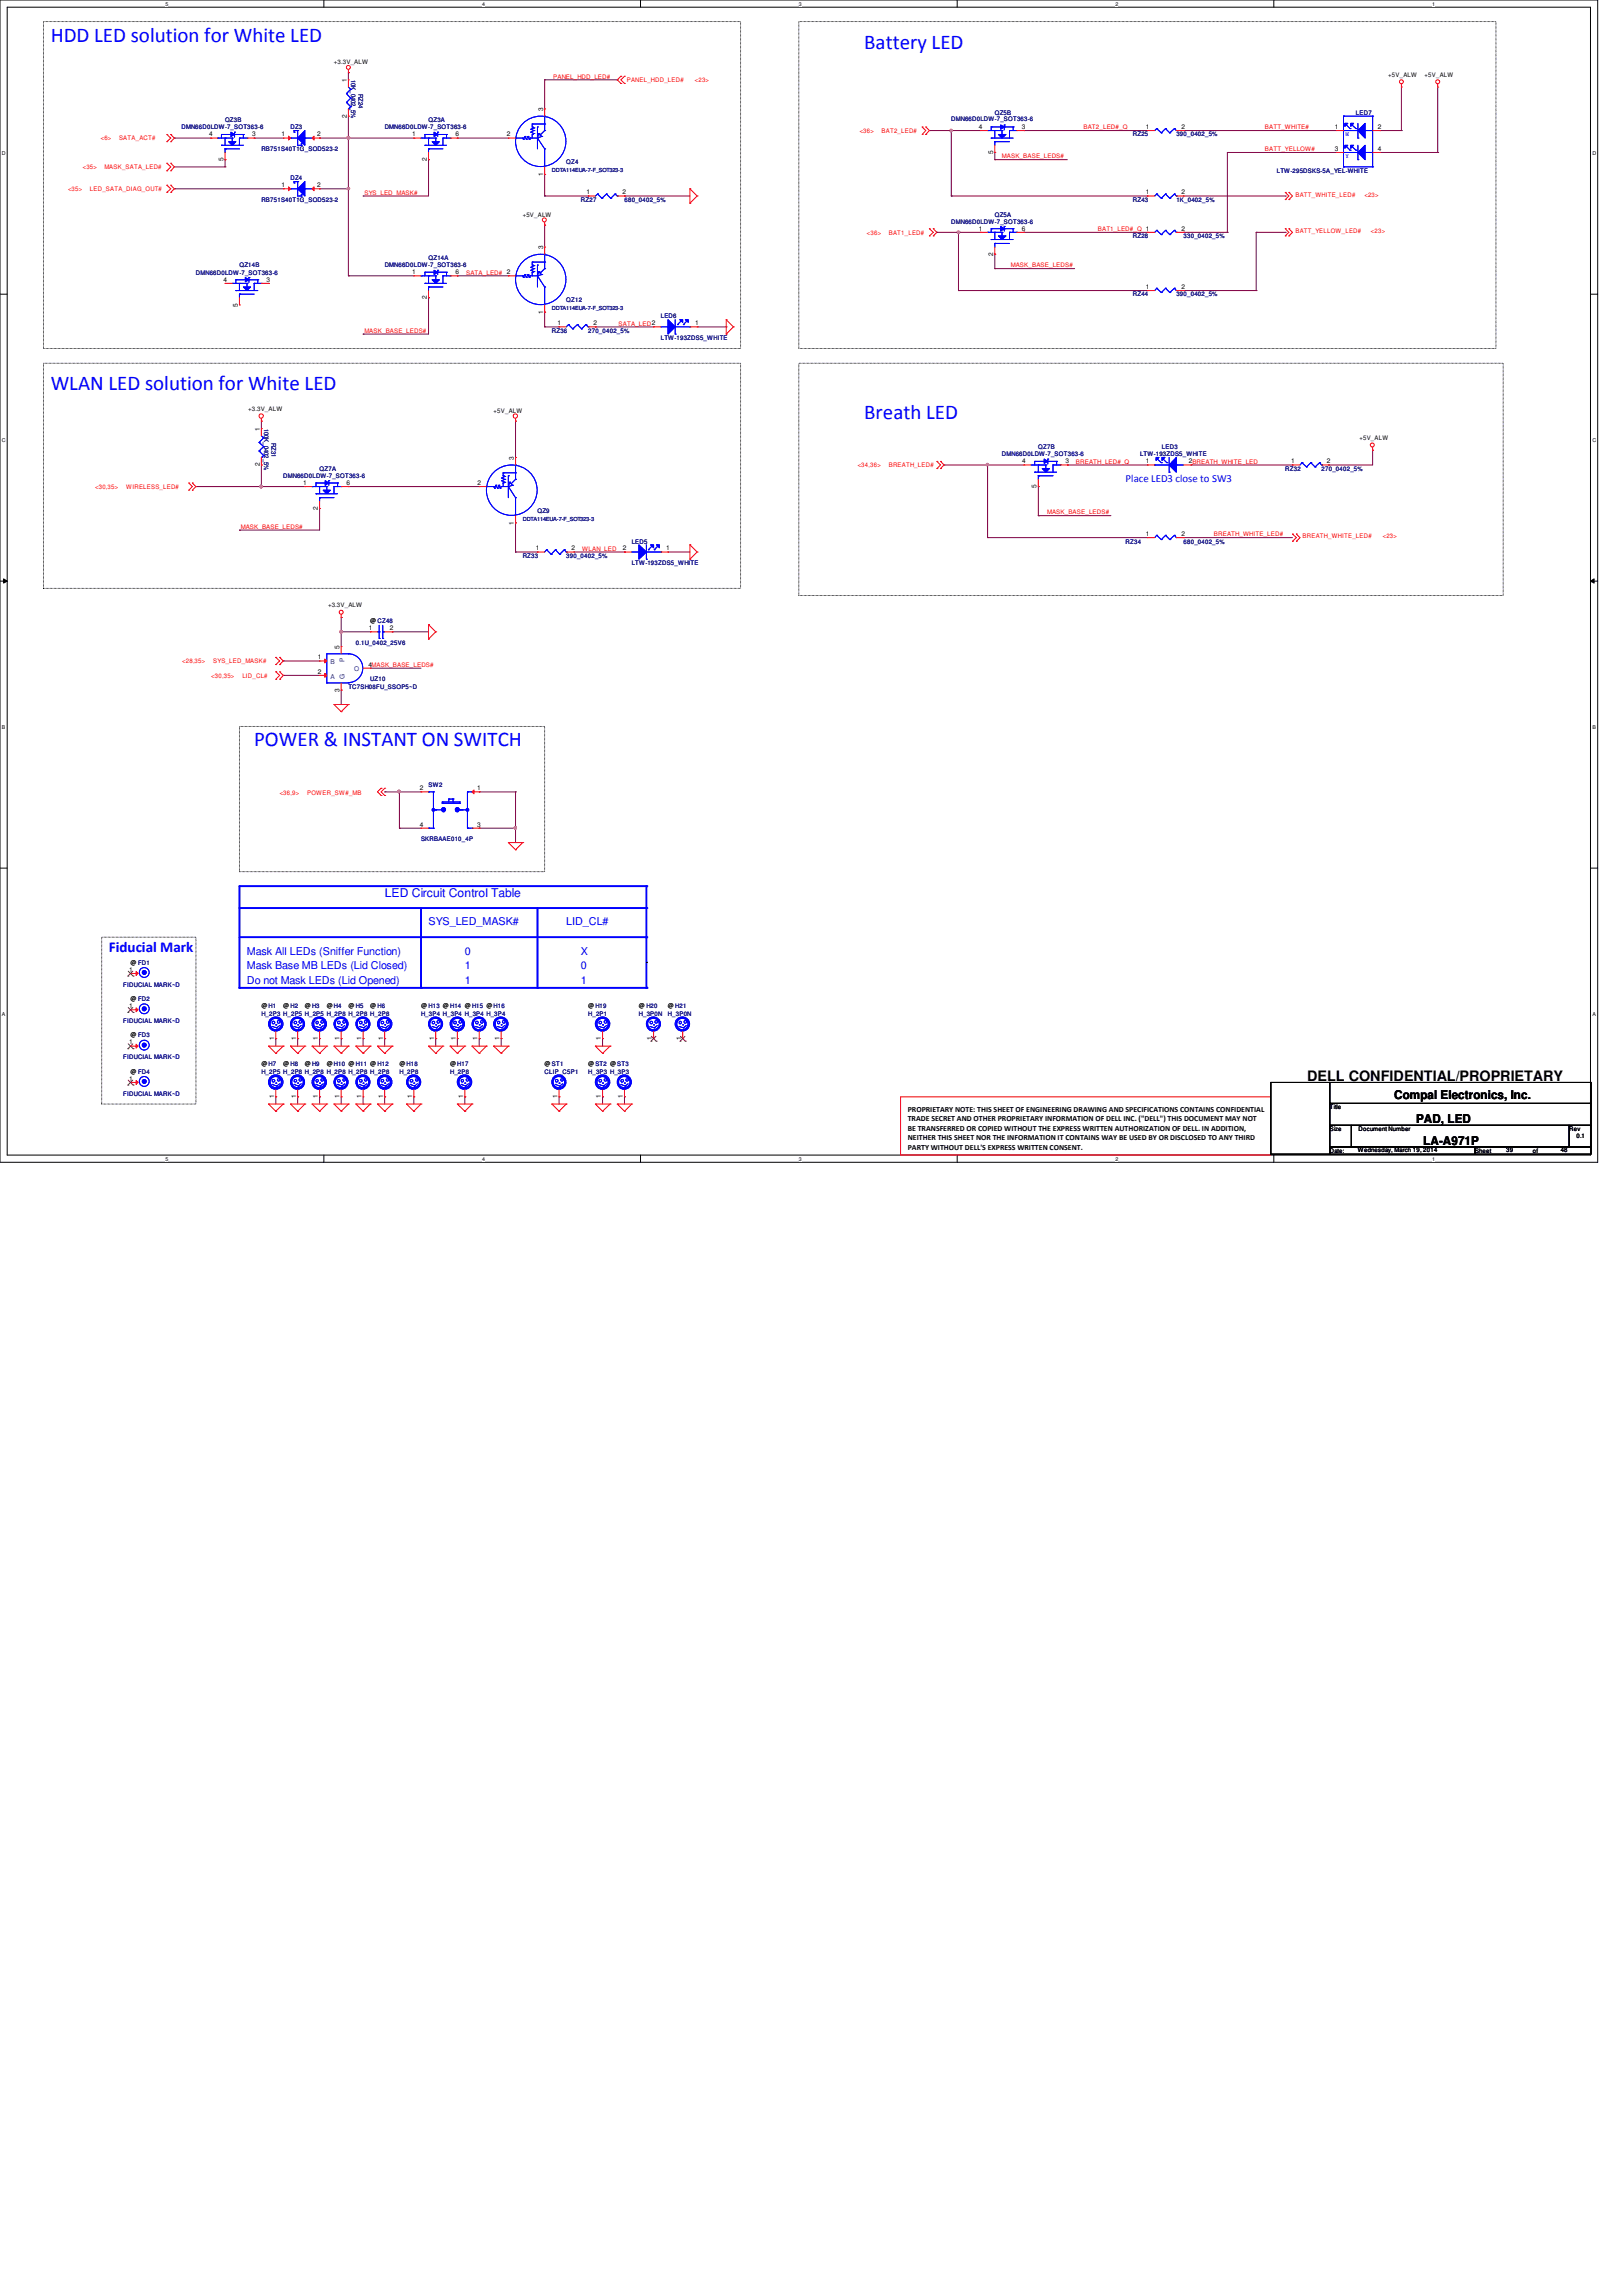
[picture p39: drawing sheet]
<svg xmlns="http://www.w3.org/2000/svg" width="210mm" height="297mm" viewBox="0 0 210 297" stroke-linecap="round" stroke-linejoin="round" font-family="sans-serif">
<defs><g id="words">
<g font-size="2.7" fill="#00f">
<text x="6.6" y="5.4">HDD LED solution for White LED</text>
<text x="111.8" y="6.4">Battery LED</text>
<text x="6.6" y="50.5">WLAN LED solution for White LED</text>
<text x="111.8" y="54.3">Breath LED</text>
<text x="32.9" y="96.6">POWER &amp; INSTANT ON SWITCH</text>
</g>
<text font-size="1.9" fill="#00f" x="14.1" y="123.1">Fiducial Mark</text>
<text font-size="1.9" x="169.2" y="139.8">DELL CONFIDENTIAL/PROPRIETARY</text>
<text font-size="1.6" fill="#00f" x="49.8" y="116.1">LED Circuit Control Table</text>
<g font-size="1.6">
<text x="180.4" y="142.2">Compal Electronics, Inc.</text>
<text x="183.3" y="145.2">PAD, LED</text>
<text x="184.2" y="148.1">LA-A971P</text>
</g>
<g font-size="1.4" fill="#00f">
<text x="145.7" y="62.4">Place LED3 close to SW3</text>
<text x="55.5" y="119.7">SYS_LED_MASK#</text>
<text x="73.3" y="119.7">LID_CL#</text>
<text x="32" y="123.5">Mask All LEDs (Sniffer Function)</text>
<text x="32" y="125.3">Mask Base MB LEDs (Lid Closed)</text>
<text x="60.2" y="123.5">0</text>
<text x="60.2" y="125.3">1</text>
<text x="75.2" y="123.5">X</text>
<text x="75.2" y="125.3">0</text>
<text x="32" y="127.3">Do not Mask LEDs (Lid Opened)</text>
<text x="60.2" y="127.3">1</text>
<text x="75.2" y="127.3">1</text>
</g>
<g font-size="1">
<text x="117.5" y="143.8">PROPRIETARY NOTE: THIS SHEET OF ENGINEERING DRAWING AND SPECIFICATIONS CONTAINS CONFIDENTIAL</text>
<text x="117.5" y="145">TRADE SECRET AND OTHER PROPRIETARY INFORMATION OF DELL INC. (&quot;DELL&quot;) THIS DOCUMENT MAY NOT</text>
<text x="117.5" y="146.3">BE TRANSFERRED OR COPIED WITHOUT THE EXPRESS WRITTEN AUTHORIZATION OF DELL. IN ADDITION,</text>
<text x="117.5" y="147.5">NEITHER THIS SHEET NOR THE INFORMATION IT CONTAINS WAY BE USED BY OR DISCLOSED TO ANY THIRD</text>
<text x="117.5" y="148.7">PARTY WITHOUT DELL'S EXPRESS WRITTEN CONSENT.</text>
</g>
<g font-size=".8">
<text x="43.2" y="8.3">+3.3V_ALW</text>
<text x="44.9" y="10.6" transform="rotate(-90 44.9 10.6)">1</text>
<text x="179.7" y="9.9">+5V_ALW</text>
<text x="184.4" y="9.9">+5V_ALW</text>
<text x="27.1" y="17.7">4</text>
<text x="32.6" y="17.7">3</text>
<text x="36.4" y="17.7">1</text>
<text x="41.1" y="17.7">2</text>
<text x="44.9" y="15.2" transform="rotate(-90 44.9 15.2)">2</text>
<text x="53.3" y="17.7">1</text>
<text x="58.9" y="17.7">6</text>
<text x="65.6" y="17.7">2</text>
<text x="70.3" y="14.4" transform="rotate(-90 70.3 14.4)">3</text>
<text x="126.7" y="16.7">4</text>
<text x="132.2" y="16.7">3</text>
<text x="148.3" y="16.7">1</text>
<text x="152.9" y="16.7">2</text>
<text x="172.7" y="16.7">1</text>
<text x="178.3" y="16.7">2</text>
<text x="28.9" y="20.9" transform="rotate(-90 28.9 20.9)">5</text>
<text x="55.2" y="20.9" transform="rotate(-90 55.2 20.9)">2</text>
<text x="70.3" y="22.7" transform="rotate(-90 70.3 22.7)">1</text>
<text x="128.5" y="19.9" transform="rotate(-90 128.5 19.9)">5</text>
<text x="172.7" y="19.5">3</text>
<text x="178.3" y="19.5">4</text>
<text x="36.4" y="24.2">1</text>
<text x="41.1" y="24.2">2</text>
<text x="67.6" y="28">+5V_ALW</text>
<text x="75.9" y="25.1">1</text>
<text x="80.6" y="25.1">2</text>
<text x="126.7" y="29.8">1</text>
<text x="132.2" y="29.8">6</text>
<text x="148.3" y="25.1">1</text>
<text x="152.9" y="29.8">2</text>
<text x="152.9" y="25.1">2</text>
<text x="53.3" y="35.5">1</text>
<text x="58.9" y="35.5">6</text>
<text x="70.3" y="32.2" transform="rotate(-90 70.3 32.2)">3</text>
<text x="128.5" y="33.1" transform="rotate(-90 128.5 33.1)">2</text>
<text x="28.9" y="36.4">4</text>
<text x="30.8" y="39.7" transform="rotate(-90 30.8 39.7)">5</text>
<text x="34.5" y="36.4">3</text>
<text x="55.2" y="38.7" transform="rotate(-90 55.2 38.7)">2</text>
<text x="70.3" y="40.6" transform="rotate(-90 70.3 40.6)">1</text>
<text x="148.3" y="37.4">1</text>
<text x="152.9" y="37.4">2</text>
<text x="72.1" y="42.1">1</text>
<text x="76.8" y="42.1">2</text>
<text x="90" y="42.1">1</text>
<text x="32.1" y="53.2">+3.3V_ALW</text>
<text x="63.9" y="53.4">+5V_ALW</text>
<text x="33.6" y="55.7" transform="rotate(-90 33.6 55.7)">1</text>
<text x="66.5" y="59.5" transform="rotate(-90 66.5 59.5)">3</text>
<text x="132.3" y="59.9">4</text>
<text x="137.9" y="59.9">3</text>
<text x="148.3" y="59.9">1</text>
<text x="153.8" y="59.9">2BREATH_WHITE_LED</text>
<text x="167.1" y="59.9">1</text>
<text x="171.7" y="59.9">2</text>
<text x="175.9" y="56.9">+5V_ALW</text>
<text x="33.6" y="60.3" transform="rotate(-90 33.6 60.3)">2</text>
<text x="39.2" y="62.7">1</text>
<text x="41.1" y="66" transform="rotate(-90 41.1 66)">2</text>
<text x="44.8" y="62.7">6</text>
<text x="61.8" y="62.7">2</text>
<text x="134.2" y="63.2" transform="rotate(-90 134.2 63.2)">5</text>
<text x="66.5" y="67.9" transform="rotate(-90 66.5 67.9)">1</text>
<text x="69.3" y="71.2">1</text>
<text x="74" y="71.2">2</text>
<text x="80.6" y="71.2">2</text>
<text x="86.2" y="71.2">1</text>
<text x="148.3" y="69.3">1</text>
<text x="152.9" y="69.3">2</text>
<text x="42.5" y="78.6">+3.3V_ALW</text>
<text x="43.9" y="83.9" transform="rotate(-90 43.9 83.9)">5</text>
<text x="47.7" y="81.5">1</text>
<text x="47.9" y="80.6">@ CZ48</text>
<text x="50.5" y="81.5">2</text>
<text x="41.1" y="85.3">1</text>
<text x="41.1" y="87.2">2</text>
<text x="43.9" y="89.5" transform="rotate(-90 43.9 89.5)">3</text>
<text x="47.7" y="86.2">4MASK_BASE_LEDS#</text>
<text x="54.3" y="102.2">2</text>
<text x="54.3" y="106.9">4</text>
<text x="61.8" y="102.2">1</text>
<text x="61.8" y="106.9">3</text>
<text x="16.7" y="125.7">1</text>
<text x="16.9" y="124.8">@ FD1</text>
<text x="16.7" y="130.4">1</text>
<text x="16.9" y="129.5">@ FD2</text>
<text x="33.8" y="130.4">@ H1</text>
<text x="36.7" y="130.4">@ H2</text>
<text x="39.5" y="130.4">@ H3</text>
<text x="42.3" y="130.4">@ H4</text>
<text x="45.1" y="130.4">@ H5</text>
<text x="47.9" y="130.4">@ H6</text>
<text x="54.5" y="130.4">@ H13 @ H14 @ H15 @ H16</text>
<text x="76.1" y="130.4">@ H19</text>
<text x="82.7" y="130.4">@ H20</text>
<text x="86.4" y="130.4">@ H21</text>
<text x="16.7" y="135.1">1</text>
<text x="16.9" y="134.2">@ FD3</text>
<text x="33.8" y="138">@ H7</text>
<text x="35.5" y="134.6" transform="rotate(-90 35.5 134.6)">1</text>
<text x="36.7" y="138">@ H8</text>
<text x="38.3" y="134.6" transform="rotate(-90 38.3 134.6)">1</text>
<text x="39.5" y="138">@ H9</text>
<text x="41.1" y="134.6" transform="rotate(-90 41.1 134.6)">1</text>
<text x="42.3" y="138">@ H10 @ H11 @ H12</text>
<text x="43.9" y="134.6" transform="rotate(-90 43.9 134.6)">1</text>
<text x="46.8" y="134.6" transform="rotate(-90 46.8 134.6)">1</text>
<text x="49.6" y="134.6" transform="rotate(-90 49.6 134.6)">1</text>
<text x="51.7" y="138">@ H18</text>
<text x="56.2" y="134.6" transform="rotate(-90 56.2 134.6)">1</text>
<text x="58.3" y="138">@ H17</text>
<text x="59" y="134.6" transform="rotate(-90 59 134.6)">1</text>
<text x="61.8" y="134.6" transform="rotate(-90 61.8 134.6)">1</text>
<text x="64.6" y="134.6" transform="rotate(-90 64.6 134.6)">1</text>
<text x="70.5" y="138">@ ST1</text>
<text x="76.1" y="138">@ ST2 @ ST3</text>
<text x="77.8" y="134.6" transform="rotate(-90 77.8 134.6)">1</text>
<text x="84.4" y="134.6" transform="rotate(-90 84.4 134.6)">1</text>
<text x="88.1" y="134.6" transform="rotate(-90 88.1 134.6)">1</text>
<text x="16.7" y="139.8">1</text>
<text x="16.9" y="138.9">@ FD4</text>
<text x="35.5" y="142.1" transform="rotate(-90 35.5 142.1)">1</text>
<text x="38.3" y="142.1" transform="rotate(-90 38.3 142.1)">1</text>
<text x="41.1" y="142.1" transform="rotate(-90 41.1 142.1)">1</text>
<text x="43.9" y="142.1" transform="rotate(-90 43.9 142.1)">1</text>
<text x="46.8" y="142.1" transform="rotate(-90 46.8 142.1)">1</text>
<text x="49.6" y="142.1" transform="rotate(-90 49.6 142.1)">1</text>
<text x="53.3" y="142.1" transform="rotate(-90 53.3 142.1)">1</text>
<text x="59.9" y="142.1" transform="rotate(-90 59.9 142.1)">1</text>
<text x="72.1" y="142.1" transform="rotate(-90 72.1 142.1)">1</text>
<text x="77.8" y="142.1" transform="rotate(-90 77.8 142.1)">1</text>
<text x="80.6" y="142.1" transform="rotate(-90 80.6 142.1)">1</text>
<text x="172.1" y="143.5">Title</text>
<text x="172.1" y="146.3">Size</text>
<text x="172.1" y="149.1">Date:</text>
<text x="175.7" y="149.1">Wednesday, March 19, 2014</text>
<text x="175.8" y="146.3">Document Number</text>
<text x="190.9" y="149.1">Sheet</text>
<text x="194.9" y="149.1">39</text>
<text x="198.4" y="149.1">of</text>
<text x="202" y="149.1">48</text>
<text x="203.1" y="146.3">Rev</text>
<text x="204" y="147.3">0.1</text>
</g>
<g font-size=".8" fill="#000080">
<text x="45.5" y="10.3" transform="rotate(90 45.5 10.3)">10K_0402_5%</text>
<text x="23.5" y="16.7">DMN66D0LDW-7_SOT363-6</text>
<text x="29.1" y="15.8">QZ3B</text>
<text x="37.6" y="16.7">DZ3</text>
<text x="46.4" y="12.2" transform="rotate(90 46.4 12.2)">RZ24</text>
<text x="49.8" y="16.7">DMN66D0LDW-7_SOT363-6</text>
<text x="55.5" y="15.8">QZ3A</text>
<text x="123.1" y="15.6">DMN66D0LDW-7_SOT363-6</text>
<text x="128.7" y="14.9">QZ5B</text>
<text x="146.6" y="17.7">RZ25</text>
<text x="152.2" y="17.7">390_0402_5%</text>
<text x="175.5" y="14.9">LED7</text>
<text x="33.8" y="19.6">RB751S40T1G_SOD523-2</text>
<text x="37.6" y="23.3">DZ4</text>
<text x="73.3" y="21.3">QZ4</text>
<text x="165.2" y="22.4">LTW-295DSKS-5A_YEL-WHITE</text>
<text x="33.8" y="26.1">RB751S40T1G_SOD523-2</text>
<text x="75.2" y="26.1">RZ27</text>
<text x="80.8" y="26.1">680_0402_5%</text>
<text x="123.1" y="29">DMN66D0LDW-7_SOT363-6</text>
<text x="128.7" y="28">QZ5A</text>
<text x="146.6" y="26.1">RZ43</text>
<text x="152.2" y="26.1">1K_0402_5%</text>
<text x="25.4" y="35.5">DMN66D0LDW-7_SOT363-6</text>
<text x="31" y="34.6">QZ14B</text>
<text x="49.8" y="34.6">DMN66D0LDW-7_SOT363-6</text>
<text x="55.5" y="33.7">QZ14A</text>
<text x="146.6" y="30.8">RZ28</text>
<text x="153.2" y="30.8">330_0402_5%</text>
<text x="73.3" y="39.1">QZ12</text>
<text x="85.5" y="41.1">LED6</text>
<text x="146.6" y="38.4">RZ44</text>
<text x="152.2" y="38.4">390_0402_5%</text>
<text x="71.4" y="43.1">RZ36</text>
<text x="76.1" y="43.1">270_0402_5%</text>
<text x="85.5" y="44">LTW-193ZDS5_WHITE</text>
<text x="34.2" y="55.5" transform="rotate(90 34.2 55.5)">100K_0402_5%</text>
<text x="35.1" y="57.3" transform="rotate(90 35.1 57.3)">RZ31</text>
<text x="129.7" y="59">DMN66D0LDW-7_SOT363-6</text>
<text x="134.4" y="58.1">QZ7B</text>
<text x="147.5" y="59">LTW-193ZDS5_WHITE</text>
<text x="150.4" y="58.1">LED3</text>
<text x="36.7" y="61.8">DMN66D0LDW-7_SOT363-6</text>
<text x="41.4" y="60.9">QZ7A</text>
<text x="166.3" y="60.9">RZ32</text>
<text x="171" y="60.9">270_0402_5%</text>
<text x="69.6" y="66.3">QZ9</text>
<text x="81.7" y="70.3">LED5</text>
<text x="145.7" y="70.3">RZ34</text>
<text x="153.2" y="70.3">680_0402_5%</text>
<text x="67.6" y="72.2">RZ33</text>
<text x="73.3" y="72.2">390_0402_5%</text>
<text x="81.7" y="73.1">LTW-193ZDS5_WHITE</text>
<text x="46.1" y="83.4">0.1U_0402_25V6</text>
<text x="45.1" y="89.1">TC7SH08FU_SSOP5~D</text>
<text x="47.9" y="88.1">UZ10</text>
<text x="55.5" y="101.8">SW2</text>
<text x="54.5" y="108.8">SKRBAAE010_4P</text>
<text x="16" y="127.6">FIDUCIAL MARK~D</text>
<text x="33.8" y="131.4">H_2P3 H_2P5 H_2P5 H_2P8 H_2P8 H_2P8</text>
<text x="54.5" y="131.4">H_3P4 H_3P4 H_3P4 H_3P4</text>
<text x="76.1" y="131.4">H_2P1</text>
<text x="82.7" y="131.4">H_3P0N</text>
<text x="86.4" y="131.4">H_3P0N</text>
<text x="16" y="132.3">FIDUCIAL MARK~D</text>
<text x="16" y="137">FIDUCIAL MARK~D</text>
<text x="16" y="141.7">FIDUCIAL MARK~D</text>
<text x="33.8" y="138.9">H_2P5 H_2P8 H_2P8 H_2P8 H_2P8 H_2P8</text>
<text x="51.7" y="138.9">H_2P8</text>
<text x="58.3" y="138.9">H_2P8</text>
<text x="70.5" y="138.9">CLIP_C5P1</text>
<text x="76.1" y="138.9">H_3P3 H_3P3</text>
</g>
<g font-size=".8" fill="#f00">
<text x="71.6" y="10.2">PANEL_HDD_LED#</text>
<text x="81.1" y="10.6">PANEL_HDD_LED#</text>
<text x="89.9" y="10.6">&lt;23&gt;</text>
<text x="111.3" y="17.2">&lt;36&gt;</text>
<text x="114.1" y="17.2">BAT2_LED#</text>
<text x="140.2" y="16.7">BAT2_LED#_Q</text>
<text x="163.7" y="16.7">BATT_WHITE#</text>
<text x="10.7" y="21.9">&lt;35&gt;</text>
<text x="13" y="18.2">&lt;6&gt;</text>
<text x="13.5" y="21.9">MASK_SATA_LED#</text>
<text x="15.4" y="18.2">SATA_ACT#</text>
<text x="129.7" y="20.5">MASK_BASE_LEDS#</text>
<text x="163.7" y="19.6">BATT_YELLOW#</text>
<text x="8.8" y="24.7">&lt;35&gt;</text>
<text x="11.6" y="24.7">LED_SATA_DIAG_OUT#</text>
<text x="47.2" y="25.2">SYS_LED_MASK#</text>
<text x="142.1" y="29.9">BAT1_LED#_Q 1</text>
<text x="167.6" y="25.5">BATT_WHITE_LED#</text>
<text x="176.6" y="25.5">&lt;23&gt;</text>
<text x="60.3" y="35.5">SATA_LED# 2</text>
<text x="112.2" y="30.4">&lt;36&gt;</text>
<text x="115" y="30.4">BAT1_LED#</text>
<text x="130.8" y="34.6">MASK_BASE_LEDS#</text>
<text x="167.6" y="30.2">BATT_YELLOW_LED#</text>
<text x="177.4" y="30.2">&lt;23&gt;</text>
<text x="47.2" y="43.1">MASK_BASE_LEDS#</text>
<text x="80.1" y="42.1">SATA_LED2</text>
<text x="139.2" y="60">BREATH_LED#_Q</text>
<text x="12.3" y="63.2">&lt;30,35&gt;</text>
<text x="16.3" y="63.2">WIRELESS_LED#</text>
<text x="111" y="60.5">&lt;34,36&gt;</text>
<text x="115" y="60.5">BREATH_LED#</text>
<text x="31.2" y="68.4">MASK_BASE_LEDS#</text>
<text x="75.4" y="71.2">WLAN_LED</text>
<text x="135.5" y="66.5">MASK_BASE_LEDS#</text>
<text x="157.1" y="69.4">BREATH_WHITE_LED#</text>
<text x="168.6" y="69.6">BREATH_WHITE_LED#</text>
<text x="178.9" y="69.6">&lt;23&gt;</text>
<text x="23.6" y="85.8">&lt;28,35&gt;</text>
<text x="27.3" y="87.7">&lt;30,35&gt;</text>
<text x="27.6" y="85.8">SYS_LED_MASK#</text>
<text x="31.4" y="87.7">LID_CL#</text>
<text x="36.2" y="102.8">&lt;36,9&gt;</text>
<text x="39.8" y="102.8">POWER_SW#_MB</text>
</g>
<g font-size=".8" fill="#00f">
<text x="174.1" y="17.6">W</text>
<text x="174.1" y="20.4">Y</text>
</g>
<g font-size=".8" fill="#004080">
<text x="42.8" y="85.9">B</text>
<text x="42.8" y="87.8">A</text>
<text x="44.6" y="87.9" transform="rotate(-90 44.6 87.9)">G</text>
<text x="44.6" y="85.6" transform="rotate(-90 44.6 85.6)">P</text>
<text x="45.8" y="86.9">O</text>
</g>
<g font-size=".7">
<text x="21.4" y=".7">5</text>
<text x="62.4" y=".7">4</text>
<text x="103.4" y=".7">3</text>
<text x="144.4" y=".7">2</text>
<text x="185.3" y=".7">1</text>
<text x=".3" y="20.1">D</text>
<text x="206.1" y="20.1">D</text>
<text x=".3" y="57.2">C</text>
<text x="206.1" y="57.2">C</text>
<text x=".3" y="94.4">B</text>
<text x="206.1" y="94.4">B</text>
<text x=".3" y="131.5">A</text>
<text x="206.1" y="131.5">A</text>
<text x="21.4" y="150.2">5</text>
<text x="62.4" y="150.2">4</text>
<text x="103.4" y="150.2">3</text>
<text x="144.4" y="150.2">2</text>
<text x="185.3" y="150.2">1</text>
</g>
<g font-size=".7" fill="#000080">
<text x="71.4" y="22.2">DDTA114EUA-7-F_SOT323-3</text>
<text x="71.4" y="40.1">DDTA114EUA-7-F_SOT323-3</text>
<text x="67.6" y="67.4">DDTA114EUA-7-F_SOT323-3</text>
</g>
</g></defs>
<path d="M0 0h206.8v150.4h-206.8zM.9 .9h204.9v148.5h-204.9z" fill="none" stroke="#000" stroke-width=".13"/>
<g fill="#fff">
<path d="M21.4 .1h.4v.7h-.4z"/>
<path d="M21.4 149.5h.4v.8h-.4z"/>
</g>
<path d="M41.9 0v.9M41.9 149.4v1" fill="none" stroke="#000" stroke-width=".13"/>
<g fill="#fff">
<path d="M62.4 .1h.4v.7h-.4z"/>
<path d="M62.4 149.5h.4v.8h-.4z"/>
</g>
<path d="M82.9 0v.9M82.9 149.4v1" fill="none" stroke="#000" stroke-width=".13"/>
<g fill="#fff">
<path d="M103.4 .1h.4v.7h-.4z"/>
<path d="M103.4 149.5h.4v.8h-.4z"/>
</g>
<path d="M123.9 0v.9M123.9 149.4v1" fill="none" stroke="#000" stroke-width=".13"/>
<g fill="#fff">
<path d="M144.4 .1h.3v.7h-.3z"/>
<path d="M144.4 149.5h.3v.8h-.3z"/>
</g>
<path d="M164.8 0v.9M164.8 149.4v1" fill="none" stroke="#000" stroke-width=".13"/>
<g fill="#fff">
<path d="M185.3 .1h.4v.7h-.4z"/>
<path d="M185.3 149.5h.4v.8h-.4z"/>
<path d="M.3 19.5h.5v.7h-.5z"/>
<path d="M206.1 19.5h.5v.7h-.5z"/>
<path d="M.3 56.6h.5v.8h-.5z"/>
<path d="M206.1 56.6h.5v.8h-.5z"/>
</g>
<path d="M0 38.1h.9M205.8 38.1h1" fill="none" stroke="#000" stroke-width=".13"/>
<g fill="#fff">
<path d="M.3 93.7h.4v.8h-.4z"/>
<path d="M206.1 93.7h.4v.8h-.4z"/>
</g>
<path d="M0 75.2h.9M.5 74.9l.4 .3-.4 .2zM205.8 75.2l.5-.3v.5zM205.8 75.2h1" fill="none" stroke="#000" stroke-width=".13"/>
<path d="M.5 74.9l.4 .3-.4 .2zM205.8 75.2l.5-.3v.5z" fill="#000"/>
<g fill="#fff">
<path d="M.3 130.9h.4v.7h-.4z"/>
<path d="M206.1 130.9h.4v.7h-.4z"/>
</g>
<path d="M5.6 2.8h90.2v42.3h-90.2zM103.4 2.8h90.2v42.3h-90.2zM5.6 47h90.2v29.1h-90.2zM103.4 47h91.1v30h-91.1zM31 94h39.5v18.8h-39.5zM0 112.3h.9M205.8 112.3h1M13.2 121.2h12.2v21.6h-12.2zM83.7 124.5h.1" fill="none" stroke="#000" stroke-width=".13"/>
<g fill="none" stroke="#00f" stroke-width=".25">
<path d="M31 117.5h52.7M54.5 117.5v10.3M69.6 117.5v10.3M83.7 117.5h.1M83.7 114.6h.1M83.7 114.6h-52.7v13.2M83.7 114.6v13.2M31 127.8h.1M31 121.2h52.7M31 127.8h52.7M54.5 127.8h.1M69.6 127.8h.1"/>
<path d="M83.7 121.2h.1M83.7 127.8h.1"/>
</g>
<path d="M116.5 141.9h48v7.5h-48z" fill="none" stroke="#f00" stroke-width=".13"/>
<path d="M44.2 81.7h.1M44.2 81.7v2" fill="none" stroke="#800040" stroke-width=".13"/>
<path d="M44 81.6h.3v.3h-.3z" fill-rule="evenodd" fill="#f0f"/>
<path d="M44 81.6h.3v.3h-.3z" fill="none" stroke="#f0f" stroke-width=".13"/>
<path d="M44.2 79.9h.1M44.2 79.9v1.8M44.2 81.7h.1M44.2 81.7h3.7" fill="none" stroke="#800040" stroke-width=".13"/>
<path d="M44 81.6h.3v.3h-.3z" fill-rule="evenodd" fill="#f0f"/>
<path d="M44 81.6h.3v.3h-.3z" fill="none" stroke="#f0f" stroke-width=".13"/>
<g fill="none" stroke="#800040" stroke-width=".13">
<path d="M45.1 9.4h.1M45.1 9.4v.9M70.5 10.3h.1M70.5 10.3v3.8M123.1 16.9h.1M123.1 16.9h3.8M132.5 16.9h.1M132.5 16.9h16M153.2 16.9h.1M153.2 16.9h19.7M158.8 19.7h.1M158.8 19.7h14.1"/>
<path d="M158.8 19.7v10.4M124 30.1h.1M124 30.1h2.9M132.5 30.1h.1M132.5 30.1h16M153.2 30.1h.1M153.2 30.1h5.6M158.8 30.1h.1M33.8 54.5h.1M33.8 54.5v1M66.7 54.5h.1M66.7 54.5v4.7"/>
<path d="M127.8 60.2h.1M127.8 60.2h4.7"/>
</g>
<path d="M127.7 60h.2v.2h-.2z" fill-rule="evenodd" fill="#f0f"/>
<path d="M127.7 60h.2v.2h-.2z" fill="none" stroke="#f0f" stroke-width=".13"/>
<g fill="none" stroke="#800040" stroke-width=".13">
<path d="M41.4 17.9h.1M45.1 15h.1M45.1 15v2.9h-3.7M128.7 19.7h.1M128.7 19.7v1M22.6 24.4h.1M22.6 24.4h14.1M22.6 21.6h6.5M29.1 20.7h.1M29.1 21.6h.1M29.1 20.7v.9M47 25.4h.1"/>
<path d="M55.5 20.7h.1M55.5 20.7v4.7h-8.5M128.7 20.7h.1M128.7 34.8h.1M128.7 32.9h.1M128.7 20.7h9.4M128.7 32.9v1.9M128.7 34.8h10.4M31 68.6h.1M41.4 65.8h.1M41.4 65.8v2.8h-10.4M134.4 66.7h.1"/>
<path d="M134.4 62.9h.1M134.4 66.7h9.4M134.4 62.9v3.8M138.1 60.2h.1M138.1 60.2h10.4M36.7 87.4h.1M36.7 87.4h4.7M44.2 89.3h.1M44.2 89.3v1.8M47.9 86.4h.1M47.9 86.4h6.6M50.8 81.7h.1"/>
<path d="M50.8 81.7h4.7"/>
</g>
<path d="M45 17.7h.2v.2h-.2z" fill-rule="evenodd" fill="#f0f"/>
<path d="M45 17.7h.2v.2h-.2z" fill="none" stroke="#f0f" stroke-width=".13"/>
<path d="M45.1 17.9h.1M45.1 17.9h8.5M41.4 24.4h.1M41.4 24.4h3.7" fill="none" stroke="#800040" stroke-width=".13"/>
<path d="M45 17.7h.2v.2h-.2z" fill-rule="evenodd" fill="#f0f"/>
<path d="M45 17.7h.2v.2h-.2z" fill="none" stroke="#f0f" stroke-width=".13"/>
<path d="M45.1 17.9h.1M45.1 17.9v6.5" fill="none" stroke="#800040" stroke-width=".13"/>
<path d="M45 24.3h.2v.2h-.2z" fill-rule="evenodd" fill="#f0f"/>
<path d="M45 24.3h.2v.2h-.2z" fill="none" stroke="#f0f" stroke-width=".13"/>
<path d="M45 17.7h.2v.2h-.2z" fill-rule="evenodd" fill="#f0f"/>
<path d="M45 17.7h.2v.2h-.2z" fill="none" stroke="#f0f" stroke-width=".13"/>
<g fill="none" stroke="#800040" stroke-width=".13">
<path d="M32.9 17.9h.1M32.9 17.9h3.8M59.2 17.9h.1M59.2 17.9h6.6M70.5 25.4h.1M70.5 22.6h.1M70.5 25.4h5.6M70.5 22.6v2.8M33.8 62.9h.1M33.8 62.9h5.7M45.1 62.9h.1M45.1 62.9h16.9"/>
<path d="M66.7 71.4h.1M66.7 67.6h.1M66.7 71.4h2.9M66.7 67.6v3.8M36.7 85.5h.1M36.7 85.5h4.7"/>
</g>
<path d="M33.7 62.8h.2v.3h-.2z" fill-rule="evenodd" fill="#f0f"/>
<path d="M33.7 62.8h.2v.3h-.2z" fill="none" stroke="#f0f" stroke-width=".13"/>
<path d="M33.8 60.2h.1M33.8 60.2v2.7" fill="none" stroke="#800040" stroke-width=".13"/>
<path d="M33.7 62.8h.2v.3h-.2z" fill-rule="evenodd" fill="#f0f"/>
<path d="M33.7 62.8h.2v.3h-.2z" fill="none" stroke="#f0f" stroke-width=".13"/>
<path d="M25.4 62.9h.1M25.4 62.9h8.4" fill="none" stroke="#800040" stroke-width=".13"/>
<path d="M33.7 62.8h.2v.3h-.2z" fill-rule="evenodd" fill="#f0f"/>
<path d="M33.7 62.8h.2v.3h-.2z" fill="none" stroke="#f0f" stroke-width=".13"/>
<g fill="none" stroke="#800040" stroke-width=".13">
<path d="M22.6 17.9h.1M22.6 17.9h4.7M70.5 10.3h9.4M79.9 10.3h.1M123.1 16.9v8.5M178.6 16.9h.1M178.6 19.7h.1M178.6 16.9h2.8M178.6 19.7h7.5M181.4 16.9h.1M181.4 11.3v5.6M186.1 19.7h.1"/>
<path d="M186.1 11.3v8.4M45.1 35.7h.1M45.1 24.4h.1M45.1 35.7h8.5M45.1 24.4v11.3M55.5 38.5h.1M55.5 38.5v4.7h-8.5M59.2 35.7h.1M59.2 35.7h6.6M70.5 29.1h.1M70.5 29.1v2.9M80.8 25.4h.1"/>
<path d="M80.8 25.4h8.5M123.1 25.4h.1M47 43.2h.1M70.5 40.4h.1M70.5 42.3h.1M70.5 40.4v1.9M70.5 42.3h1.8M77 42.3h.1M77 42.3h7.6M90.2 42.3h3.8M94 42.3h.1M122.2 60.2h.1"/>
<path d="M122.2 60.2h5.6M127.8 69.6h.1M127.8 60.2h.1M127.8 69.6h20.7M127.8 60.2v9.4M153.2 69.6h.1M153.2 69.6h14.1"/>
</g>
<path d="M123 16.8h.2v.2h-.2z" fill-rule="evenodd" fill="#f0f"/>
<path d="M123 16.8h.2v.2h-.2z" fill="none" stroke="#f0f" stroke-width=".13"/>
<path d="M120.3 16.9h.1M120.3 16.9h2.8M123.1 25.4h.1M123.1 25.4h25.4M124 37.6h.1M124 30.1v7.5" fill="none" stroke="#800040" stroke-width=".13"/>
<path d="M123.9 29.9h.3v.3h-.3z" fill-rule="evenodd" fill="#f0f"/>
<path d="M123.9 29.9h.3v.3h-.3z" fill="none" stroke="#f0f" stroke-width=".13"/>
<g fill="none" stroke="#800040" stroke-width=".13">
<path d="M121.2 30.1h.1M121.2 30.1h2.8M124 37.6h24.5M148.5 37.6h.1M153.2 37.6h9.4M153.2 25.4h13.1M162.6 37.6h.1M162.6 30.1h.1M162.6 30.1h3.7M162.6 30.1v7.5M166.3 25.4h.1M166.3 30.1h.1"/>
<path d="M74.3 71.4h6.5M80.8 71.4h.1M86.4 71.4h.1M86.4 71.4h2.9M154.1 60.2h.1M154.1 60.2h13.2M62 107.1h.1M66.7 102.4h.1M66.7 102.4v4.7h-4.7"/>
</g>
<path d="M66.6 107h.2v.2h-.2z" fill-rule="evenodd" fill="#f0f"/>
<path d="M66.6 107h.2v.2h-.2z" fill="none" stroke="#f0f" stroke-width=".13"/>
<path d="M62 102.4h.1M62 102.4h4.7M66.7 107.1h.1M66.7 107.1v1.9" fill="none" stroke="#800040" stroke-width=".13"/>
<path d="M66.6 107h.2v.2h-.2z" fill-rule="evenodd" fill="#f0f"/>
<path d="M66.6 107h.2v.2h-.2z" fill="none" stroke="#f0f" stroke-width=".13"/>
<path d="M49.8 102.4h.1M49.8 102.4h4.7M51.7 102.4h.1" fill="none" stroke="#800040" stroke-width=".13"/>
<path d="M51.5 102.3h.3v.2h-.3z" fill-rule="evenodd" fill="#f0f"/>
<path d="M51.5 102.3h.3v.2h-.3z" fill="none" stroke="#f0f" stroke-width=".13"/>
<path d="M51.7 107.1h.1M51.7 102.4h.1M51.7 107.1h2.8M51.7 102.4v4.7" fill="none" stroke="#800040" stroke-width=".13"/>
<path d="M51.5 102.3h.3v.2h-.3z" fill-rule="evenodd" fill="#f0f"/>
<path d="M51.5 102.3h.3v.2h-.3z" fill="none" stroke="#f0f" stroke-width=".13"/>
<g fill="none" stroke="#800040" stroke-width=".13">
<path d="M177.6 58.3h.1M177.6 58.3v1.9h-5.6M172 60.2h.1M35.7 134.4h.1M35.7 134.4v.9M38.5 134.4h.1M38.5 134.4v.9M41.4 134.4h.1M41.4 134.4v.9M44.2 134.4h.1M44.2 134.4v.9M47 134.4h.1"/>
<path d="M47 134.4v.9M49.8 134.4h.1M49.8 134.4v.9M56.4 134.4h.1M56.4 134.4v.9M59.2 134.4h.1M59.2 134.4v.9M62 134.4h.1M62 134.4v.9M64.9 134.4h.1M64.9 134.4v.9M78 134.4h.1"/>
<path d="M78 134.4v.9M35.7 141.9h.1M35.7 141.9v.9M38.5 141.9h.1M38.5 141.9v.9M41.4 141.9h.1M41.4 141.9v.9M44.2 141.9h.1M44.2 141.9v.9M47 142.8h.1M47 141.9v.9M49.8 141.9h.1"/>
<path d="M49.8 141.9v.9M53.6 141.9h.1M53.6 141.9v.9M60.2 141.9h.1M60.2 141.9v.9M72.3 141.9h.1M72.3 141.9v.9M78 141.9h.1M78 141.9v.9M80.8 141.9h.1M80.8 141.9v.9"/>
</g>
<g fill="none" stroke="#f00" stroke-width=".13">
<path d="M21.6 18.3h.1M21.6 17.4h.1M21.6 17.4l.5 .5-.5 .4M22.1 17.4h.1M22.1 18.3h.1M22.1 17.4l.5 .5-.5 .4M45.1 9.4h.1M45.1 9v.4M80.3 9.9h.1M80.3 10.8h.1M80.3 9.9l-.4 .4 .4 .5M80.8 10.8h.1"/>
<path d="M80.8 9.9h.1M80.8 9.9l-.5 .4 .5 .5M119.3 17.4h.1M119.3 16.4h.1M119.3 16.4l.5 .5-.5 .5M119.8 16.4h.1M119.8 17.4h.1M119.8 16.4l.5 .5-.5 .5M181.4 11.3h.1M181.4 10.9v.4M186.1 11.3h.1M186.1 10.9v.4"/>
<path d="M21.6 24.9h.1M21.6 24h.1M21.6 22.1h.1M21.6 21.1h.1M21.6 24l.5 .4-.5 .5M21.6 21.1l.5 .5-.5 .5M22.1 24h.1M22.1 24.9h.1M22.1 21.1h.1M22.1 22.1h.1M22.1 24l.5 .4-.5 .5M22.1 21.1l.5 .5-.5 .5"/>
<path d="M70.5 29.1h.1M70.5 28.7v.4M89.3 24.4h.1M89.3 26.3h.1M89.3 24.4v1.9M89.3 24.4l.9 1M90.2 25.4h.1M90.2 25.4l-.9 .9M120.3 30.5h.1M120.3 29.6h.1M120.3 29.6l.5 .5-.5 .4M120.8 29.6h.1"/>
<path d="M120.8 30.5h.1M120.8 29.6l.4 .5-.4 .4M166.3 29.6h.1M166.3 30.5h.1M166.3 24.9h.1M166.3 25.8h.1M166.3 29.6l.5 .5-.5 .4M166.3 24.9l.5 .5-.5 .4M166.8 29.6h.1M166.8 30.5h.1M166.8 24.9h.1M166.8 25.8h.1"/>
<path d="M166.8 24.9l.5 .5-.5 .4M166.8 29.6l.5 .5-.5 .4M33.8 54.5h.1M33.8 55.5h.1M33.8 54.1v.4M33.8 55.5v.9M33.8 59.2v1M66.7 54.5h.1M66.7 54.1v.4M94 41.4h.1M94 43.2h.1M94 41.4v1.8"/>
<path d="M94 41.4l.9 .9M94.9 42.3h.1M94.9 42.3l-.9 .9M121.2 59.7h.1M121.2 59.7l.5 .5-.5 .4M121.7 59.7h.1M121.7 59.7l.5 .5-.5 .4M177.6 58.3h.1M177.6 57.9v.4M24.4 63.4h.1M24.4 62.5h.1M24.4 62.5l.5 .4-.5 .5"/>
<path d="M24.9 62.5h.1M24.9 63.4h.1M24.9 62.5l.5 .4-.5 .5M33.8 60.2h.1M44.2 79.9h.1M44.2 79.5v.4M89.3 70.5h.1M89.3 72.3h.1M89.3 70.5v1.8M89.3 70.5l.9 .9M90.2 71.4h.1M90.2 71.4l-.9 .9"/>
<path d="M121.2 60.6h.1M121.7 60.6h.1M167.3 69.1h.1M167.3 70h.1M167.3 69.1l.5 .5-.5 .4M167.8 69.1h.1M167.8 70h.1M167.8 69.1l.4 .5-.4 .4M35.7 86h.1M35.7 85h.1M35.7 87.9h.1M35.7 86.9h.1"/>
<path d="M35.7 85l.5 .5-.5 .5M35.7 86.9l.5 .5-.5 .5M36.2 85h.1M36.2 86h.1M36.2 86.9h.1M36.2 87.9h.1M36.2 85l.5 .5-.5 .5M36.2 86.9l.5 .5-.5 .5M43.2 91.1h.1M43.2 91.1h1.9M43.2 91.1l1 1M44.2 92.1h.1"/>
<path d="M45.1 91.1h.1M45.1 91.1l-.9 1M55.5 80.8h.1M55.5 82.7h.1M55.5 80.8v1.9M55.5 80.8l.9 .9M56.4 81.7h.1M56.4 81.7l-.9 1M49.3 102h.1M49.3 102.9h.1M49.3 102l-.4 .4 .4 .5M49.8 102h.1"/>
<path d="M49.8 102.9h.1M49.8 102l-.5 .4 .5 .5M65.8 109h.1M65.8 109h1.8M65.8 109l.9 .9M66.7 109.9h.1M67.6 109h.1M67.6 109l-.9 .9M34.8 135.3h.1M34.8 135.3h1.9M34.8 135.3l.9 1M35.7 136.3h.1"/>
<path d="M36.7 135.3h.1M36.7 135.3l-1 1M37.6 135.3h.1M37.6 135.3h1.9M37.6 135.3l.9 1M38.5 136.3h.1M39.5 135.3h.1M39.5 135.3l-1 1M40.4 135.3h.1M40.4 135.3h1.9M40.4 135.3l1 1M41.4 136.3h.1"/>
<path d="M42.3 135.3h.1M42.3 135.3l-.9 1M43.2 135.3h.1M43.2 135.3h1.9M43.2 135.3l1 1M44.2 136.3h.1M45.1 135.3h.1M45.1 135.3l-.9 1M46.1 135.3h.1M46.1 135.3h1.8M46.1 135.3l.9 1M47 136.3h.1"/>
<path d="M47.9 135.3h.1M47.9 135.3l-.9 1M48.9 135.3h.1M48.9 135.3h1.9M48.9 135.3l.9 1M49.8 136.3h.1M50.8 135.3h.1M50.8 135.3l-1 1M55.5 135.3h.1M55.5 135.3h1.8M55.5 135.3l.9 1M56.4 136.3h.1"/>
<path d="M57.3 135.3h.1M57.3 135.3l-.9 1M58.3 135.3h.1M58.3 135.3h1.9M58.3 135.3l.9 1M59.2 136.3h.1M60.2 135.3h.1M60.2 135.3l-1 1M61.1 135.3h.1M61.1 135.3h1.8M61.1 135.3l.9 1M62 136.3h.1"/>
<path d="M62.9 135.3h.1M62.9 135.3l-.9 1M63.9 135.3h.1M63.9 135.3h1.9M63.9 135.3l1 1M64.9 136.3h.1M65.8 135.3h.1M65.8 135.3l-.9 1M77 135.3h.1M77 135.3h2M77 135.3l1 1M78 136.3h.1"/>
<path d="M79 135.3h.1M79 135.3l-1 1M34.8 142.8h.1M34.8 142.8h1.9M34.8 142.8l.9 1M35.7 143.8h.1M36.7 142.8h.1M36.7 142.8l-1 1M37.6 142.8h.1M37.6 142.8h1.9M37.6 142.8l.9 1M38.5 143.8h.1"/>
<path d="M39.5 142.8h.1M39.5 142.8l-1 1M40.4 142.8h.1M40.4 142.8h1.9M40.4 142.8l1 1M41.4 143.8h.1M41.4 141.9h.1M41.4 141v.9M42.3 142.8h.1M42.3 142.8l-.9 1M43.2 142.8h.1M43.2 142.8h1.9"/>
<path d="M43.2 142.8l1 1M44.2 143.8h.1M45.1 142.8h.1M45.1 142.8l-.9 1M46.1 142.8h.1M46.1 142.8h1.8M46.1 142.8l.9 1M47 143.8h.1M47.9 142.8h.1M47.9 142.8l-.9 1M48.9 142.8h.1M48.9 142.8h1.9"/>
<path d="M48.9 142.8l.9 1M49.8 143.8h.1M50.8 142.8h.1M50.8 142.8l-1 1M52.6 142.8h.1M52.6 142.8h1.9M52.6 142.8l1 1M53.6 143.8h.1M54.5 142.8h.1M54.5 142.8l-.9 1M59.2 142.8h.1M59.2 142.8h1.9"/>
<path d="M59.2 142.8l1 1M60.2 143.8h.1M61.1 142.8h.1M61.1 142.8l-.9 1M71.4 142.8h.1M71.4 142.8h1.9M71.4 142.8l.9 1M72.3 143.8h.1M73.3 142.8h.1M73.3 142.8l-1 1M77 142.8h.1M77 142.8h2"/>
<path d="M77 142.8l1 1M78 143.8h.1M79 142.8h.1M79 142.8l-1 1M79.9 142.8h.1M79.9 142.8h1.8M79.9 142.8l.9 1M80.8 143.8h.1M81.7 142.8h.1M81.7 142.8l-.9 1"/>
<circle cx="45.1" cy="8.7" r=".26"/>
<circle cx="181.4" cy="10.6" r=".26"/>
<circle cx="186.1" cy="10.6" r=".26"/>
<circle cx="70.4" cy="28.4" r=".26"/>
<circle cx="33.8" cy="53.8" r=".29"/>
<circle cx="66.7" cy="53.8" r=".29"/>
<circle cx="177.6" cy="57.6" r=".26"/>
<circle cx="44.2" cy="79.2" r=".26"/>
</g>
<path d="M164.5 140h7.6v9.3h-7.6zM172.1 140h33.8v2.7h-33.8zM172.1 142.7h33.8v2.9h-33.8zM172.1 145.6h2.8v2.8h-2.8zM172.1 148.4h18.8v.9h-18.8zM174.9 145.6h28.2v2.8h-28.2zM190.9 148.4h15v.9h-15zM203.1 145.6h2.8v2.8h-2.8z" fill="none" stroke="#000" stroke-width=".13"/>
<g fill="none" stroke="#00f" stroke-width=".13">
<path d="M33.5 57.2h.1M33.5 58.3h.1M33.5 57.2l.6 .6M33.5 58.3l.6 .6M33.8 59.2h.1M33.8 56.4l.3 .2M34.1 56.6h.1M34.1 57.8h.1M34.1 58.9h.1M34.1 56.6l-.6 .6M34.1 57.8l-.6 .5M34.1 58.9l-.3 .3"/>
<path d="M133.9 61.1h.1M133.9 61.1h2.8M134.4 61.6h.1M134.4 60.2h.1M134.4 61.6h1.9M134.4 60.2v.9M134.4 61.6v.4M136.3 60.2h.1M136.3 60.2v.9M40.9 139.7h.2v.2h-.2zM41.6 139.6h.2v.2h-.2zM40.9 140.3h.1"/>
<path d="M40.9 140.3l.5 .2M41.4 140.1h.1M41.4 140.5h.1M41.8 140.2l-.4 .3"/>
<circle cx="41.3" cy="140" r=".94"/>
<circle cx="41.3" cy="140" r=".72"/>
<circle cx="41.3" cy="140" r=".83"/>
</g>
<path d="M134.9 60.6h.9l-.5 .5z" fill="#00f"/>
<path d="M133.9 59.7h1.2M135.1 59.7h.1M136.7 59.7h.1M136.7 59.7v.5M133.4 60.2h.1M133.4 60.2h1.9M134.9 60.6h.9l-.5 .5zM135.3 60.2h.1M135.3 60.2v.4M136.3 60.2h.9M137.2 60.2h.1" fill="none" stroke="#00f" stroke-width=".13"/>
<path d="M135.1 59.4l.5 .3-.5 .2z" fill="#00f"/>
<g fill="none" stroke="#00f" stroke-width=".13">
<path d="M133.9 59.7h.1M133.9 59.7v.5M135.1 59.4l.5 .3-.5 .2zM135.6 59.7h.1M135.6 59.4h.1M135.6 59.7h1.1M135.6 59.4v.6M133.9 61.1h.1M133.9 61.1h2.8M134.4 61.6h.1M134.4 60.2h.1M134.4 61.6h1.9"/>
<path d="M134.4 60.2v.9M134.4 61.6v.4M136.3 60.2h.1M136.3 60.2v.9"/>
</g>
<path d="M134.9 60.6h.9l-.5 .5z" fill="#00f"/>
<path d="M133.9 59.7h1.2M135.1 59.7h.1M136.7 59.7h.1M136.7 59.7v.5M133.4 60.2h.1M133.4 60.2h1.9M134.9 60.6h.9l-.5 .5zM135.3 60.2h.1M135.3 60.2v.4M136.3 60.2h.9M137.2 60.2h.1" fill="none" stroke="#00f" stroke-width=".13"/>
<path d="M135.1 59.4l.5 .3-.5 .2z" fill="#00f"/>
<g fill="none" stroke="#00f" stroke-width=".13">
<path d="M44.8 12.1h.1M44.8 13.3h.1M44.8 12.1l.6 .6M44.8 13.3l.6 .5M45.1 14.1h.1M45.1 11.3l.3 .3M45.4 11.6h.1M45.4 12.7h.1M45.4 13.8h.1M45.4 11.6l-.6 .5M45.4 12.7l-.6 .6M45.4 13.8l-.3 .3"/>
<path d="M133.9 59.7h.1M133.9 59.7v.5M135.1 59.4l.5 .3-.5 .2zM135.6 59.7h.1M135.6 59.4h.1M135.6 59.7h1.1M135.6 59.4v.6M35.2 132.8h.1M35.2 132.8l.6 .2M35.3 132.2h.2v.2h-.2zM35.7 132.6h.1M35.8 133h.1"/>
<path d="M35.9 132.1h.3v.2h-.3zM36.2 132.7l-.4 .3M55.9 132.8h.1M55.9 132.8l.6 .2M56 132.2h.2v.2h-.2zM56.4 132.6h.1M56.5 133h.1M56.6 132.1h.2v.2h-.2zM56.9 132.7l-.4 .3M58.7 132.8h.1M58.7 132.8l.6 .2M58.8 132.2h.2v.2h-.2z"/>
<path d="M59.2 132.6h.1M59.3 133h.1M59.4 132.1h.3v.2h-.3zM59.7 132.7l-.4 .3M87.9 132.8h.1M87.9 132.8l.5 .2M87.9 132.2h.2v.2h-.2zM88.3 132.6h.1M88.4 133h.1M88.6 132.1h.2v.2h-.2zM88.8 132.7l-.4 .3"/>
<circle cx="35.7" cy="132.5" r=".83"/>
<circle cx="35.7" cy="132.5" r=".73"/>
<circle cx="35.7" cy="132.5" r=".93"/>
<circle cx="56.4" cy="132.5" r=".75"/>
<circle cx="56.4" cy="132.5" r=".83"/>
<circle cx="56.4" cy="132.5" r=".91"/>
<circle cx="59.2" cy="132.5" r=".83"/>
<circle cx="59.2" cy="132.5" r=".73"/>
<circle cx="59.2" cy="132.5" r=".93"/>
<circle cx="88.3" cy="132.5" r=".73"/>
<circle cx="88.3" cy="132.5" r=".93"/>
<circle cx="88.3" cy="132.5" r=".83"/>
</g>
<g fill="none" stroke="#f00" stroke-width=".13">
<path d="M45.1 10.3h.1M45.1 15h.1M45.1 10.3v1M45.1 14.1v.9M132.5 60.2h.1M132.5 60.2h.9M134.4 62.9h.1M134.4 62v.9M137.2 60.2h.9M138.1 60.2h.1M35.7 134.4h.1M35.7 133.4v1"/>
<path d="M56.4 134.4h.1M56.4 133.4v1M59.2 134.4h.1M59.2 133.4v1M88.3 134.4h.1M88.3 133.4v1"/>
</g>
<path d="M88 134.7h.1M88.1 134.1l.6 .6M88.6 134.1l-.6 .6M88.7 134.7h.1" fill="none" stroke="#804000" stroke-width=".13"/>
<path d="M176.7 16v1.9l-1-1z" fill="#00f"/>
<path d="M176.7 16v1.9l-1-1z" fill="none" stroke="#00f" stroke-width=".13"/>
<path d="M174.8 16h.4l-.4 .3z" fill="#00f"/>
<path d="M174.8 16h.4l-.4 .3z" fill="none" stroke="#00f" stroke-width=".13"/>
<path d="M174 16h.4l-.4 .3z" fill="#00f"/>
<g fill="none" stroke="#00f" stroke-width=".13">
<path d="M173.9 16.9h.1M173.9 16.9h1.8M174 16h.4l-.4 .3zM174.2 16.2l.5 .4M174.7 16.6h.1M175 16.2l.5 .4M175.5 16.6h.1M175.7 17.9h.1M175.7 16v1.9M176.7 16.9h.1M176.7 19.7h.1M176.7 16.9h.9"/>
<path d="M176.7 19.7h.9"/>
</g>
<path d="M176.7 18.8v1.9l-1-1z" fill="#00f"/>
<path d="M173.9 19.7h.1M173.9 19.7h1.8M175.7 18.8v1.9M176.7 18.8v1.9l-1-1zM175.7 20.7h.1" fill="none" stroke="#00f" stroke-width=".13"/>
<path d="M174.8 18.8h.4l-.4 .4z" fill="#00f"/>
<path d="M174.8 18.8h.4l-.4 .4z" fill="none" stroke="#00f" stroke-width=".13"/>
<path d="M174 18.8h.4l-.4 .4z" fill="#00f"/>
<g fill="none" stroke="#00f" stroke-width=".13">
<path d="M173.9 15h.1M173.9 15v6.6M173.9 15h3.7M174 18.8h.4l-.4 .4zM174.2 19l.5 .4M174.7 19.4h.1M175 19l.5 .4M175.5 19.4h.1M177.6 15h.1M177.6 15v6.6M173.9 21.6h.1M173.9 21.6h3.7"/>
<path d="M177.6 21.6h.1"/>
</g>
<path d="M176.7 16v1.9l-1-1z" fill="#00f"/>
<path d="M176.7 16v1.9l-1-1z" fill="none" stroke="#00f" stroke-width=".13"/>
<path d="M174.8 16h.4l-.4 .3z" fill="#00f"/>
<path d="M174.8 16h.4l-.4 .3z" fill="none" stroke="#00f" stroke-width=".13"/>
<path d="M174 16h.4l-.4 .3z" fill="#00f"/>
<g fill="none" stroke="#00f" stroke-width=".13">
<path d="M173.9 16.9h.1M173.9 16.9h1.8M174 16h.4l-.4 .3zM174.2 16.2l.5 .4M174.7 16.6h.1M175 16.2l.5 .4M175.5 16.6h.1M175.7 17.9h.1M175.7 16v1.9M176.7 16.9h.1M176.7 19.7h.1M176.7 16.9h.9"/>
<path d="M176.7 19.7h.9"/>
</g>
<path d="M176.7 18.8v1.9l-1-1z" fill="#00f"/>
<path d="M173.9 19.7h.1M173.9 19.7h1.8M175.7 18.8v1.9M176.7 18.8v1.9l-1-1zM175.7 20.7h.1" fill="none" stroke="#00f" stroke-width=".13"/>
<path d="M174.8 18.8h.4l-.4 .4z" fill="#00f"/>
<path d="M174.8 18.8h.4l-.4 .4z" fill="none" stroke="#00f" stroke-width=".13"/>
<path d="M174 18.8h.4l-.4 .4z" fill="#00f"/>
<g fill="none" stroke="#00f" stroke-width=".13">
<path d="M173.9 15h.1M173.9 15v6.6M173.9 15h3.7M174 18.8h.4l-.4 .4zM174.2 19l.5 .4M174.7 19.4h.1M175 19l.5 .4M175.5 19.4h.1M177.6 15h.1M177.6 15v6.6M66.7 35.7h.1M66.7 35.7h.9"/>
<path d="M67.6 35.7h.1M67.6 35.7l.1 .2M67.7 35.9h.1M67.9 35.5h.1M67.9 35.5l.2 .4M67.9 35.5l-.2 .4M68.1 35.9h.1M68.3 35.5h.1M68.3 35.5l.2 .4M68.3 35.5l-.2 .4M68.5 35.9h.1M68.6 35.7h.1"/>
<path d="M68.6 35.7h1M68.6 35.7l-.1 .2M68.7 35h.1M68.7 34.6h.1M68.7 35l.4 .1M68.7 34.6l.4 .2M68.9 35.2h.1M68.9 34.3h.1M68.9 33.9h.1M68.9 33.9v.4M68.9 35.2v.5M68.9 34.3l.2 .1"/>
<path d="M68.9 33.9h1.6M69.1 35.1h.1M69.1 34.8h.1M69.1 34.4h.1M69.1 35.1l-.2 .1M69.1 34.8l-.4 .2M69.1 34.4l-.4 .2M69.6 35.7h.1M69.6 34.3h.1M69.6 35.7l.9 1.4M69.6 34.3v2.8M69.7 35.1h.1"/>
<path d="M69.7 35.1l.4 .4M69.7 35.1l-.1 .6M70.1 35.5h.1M70.1 35.5l-.5 .2M70.5 37.1h.1M70.5 32.9h.1M70.5 34.8h.1M70.5 33.9h.1M70.5 32.9v1.9M70.5 37.1v2.4M70.5 34.8l-.6 .5M149.7 29.8h.1"/>
<path d="M149.7 37.3h.1M149.7 29.8l-.3 .3M149.7 29.8l.6 .6M149.7 37.3l-.3 .3M149.7 37.3l.6 .5M150.3 30.4h.1M150.3 37.8h.1M150.8 29.8h.1M150.8 37.3h.1M150.8 29.8l-.5 .6M150.8 29.8l.6 .6M150.8 37.3l-.5 .5"/>
<path d="M150.8 37.3l.6 .5M151.4 30.4h.1M151.4 37.8h.1M152 29.8h.1M152 37.3h.1M152 29.8l-.6 .6M152 29.8l.2 .3M152 37.3l-.6 .5M152 37.3l.2 .3M152.2 30.1h.1M152.2 37.6h.1M173.9 21.6h.1"/>
<path d="M173.9 21.6h3.7M177.6 21.6h.1M40.9 132.8h.1M40.9 132.8l.5 .2M40.9 132.2h.2v.2h-.2zM41.4 132.6h.1M41.4 133h.1M41.6 132.1h.2v.2h-.2zM41.8 132.7l-.4 .3M46.5 132.8h.1M46.5 132.8l.6 .2M46.6 132.2h.2v.2h-.2z"/>
<path d="M47 132.6h.1M47.1 133h.1M47.2 132.1h.2v.2h-.2zM47.5 132.7l-.4 .3M61.6 132.8h.1M61.6 132.8l.5 .2M61.6 132.2h.2v.2h-.2zM62 132.6h.1M62.1 133h.1M62.2 132.1h.3v.2h-.3zM62.5 132.7l-.4 .3"/>
<circle cx="70" cy="36.1" r="3.3"/>
<circle cx="41.3" cy="132.5" r=".73"/>
<circle cx="41.3" cy="132.5" r=".93"/>
<circle cx="41.3" cy="132.5" r=".83"/>
<circle cx="47" cy="132.5" r=".75"/>
<circle cx="47" cy="132.5" r=".83"/>
<circle cx="47" cy="132.5" r=".91"/>
<circle cx="62" cy="132.5" r=".75"/>
<circle cx="62" cy="132.5" r=".83"/>
<circle cx="62" cy="132.5" r=".91"/>
</g>
<g fill="none" stroke="#f00" stroke-width=".13">
<path d="M172.9 16.9h.1M172.9 19.7h.1M172.9 16.9h1M172.9 19.7h1M177.6 16.9h1M177.6 19.7h1M178.6 16.9h.1M178.6 19.7h.1M65.8 35.7h.1M65.8 35.7h.9M70.5 32h.1M70.5 32v.9"/>
<path d="M70.5 39.5v.9M148.5 30.1h.1M148.5 37.6h.1M148.5 30.1h.9M148.5 37.6h.9M152.2 30.1h1M152.2 37.6h1M153.2 30.1h.1M153.2 37.6h.1M70.5 40.4h.1M41.4 134.4h.1M41.4 133.4v1"/>
<path d="M47 134.4h.1M47 133.4v1M62 134.4h.1M62 133.4v1"/>
</g>
<path d="M38.5 24.4l1-.9v1.9z" fill="#00f"/>
<g fill="none" stroke="#00f" stroke-width=".13">
<path d="M37.6 24.4h.1M37.6 24.4h.9M38.1 23.5h.1M38.1 23.7h.1M38.1 23.5h.4M38.1 23.5v.2M38.5 24.4l1-.9v1.9zM38.5 23.5h.1M38.5 23.5v1.9h.5M39 25.4h.1M39 25.2h.1M39 25.2v.2"/>
<path d="M39.5 24.4h.1M39.5 24.4h.9"/>
</g>
<path d="M38.5 24.4l1-.9v1.9z" fill="#00f"/>
<g fill="none" stroke="#00f" stroke-width=".13">
<path d="M37.6 24.4h.1M37.6 24.4h.9M38.1 23.5h.1M38.1 23.7h.1M38.1 23.5h.4M38.1 23.5v.2M38.5 24.4l1-.9v1.9zM38.5 23.5h.1M38.5 23.5v1.9h.5M39 25.4h.1M39 25.2h.1M39 25.2v.2"/>
<path d="M39.5 24.4h.1M39.5 24.4h.9"/>
</g>
<path d="M37.3 24.2l.3 .2-.3 .3z" fill="#f00"/>
<path d="M36.7 24.4h.1M36.7 24.4h.9M37.3 24.2l.3 .2-.3 .3z" fill="none" stroke="#f00" stroke-width=".13"/>
<path d="M40.4 24.4l.2-.2v.5z" fill="#f00"/>
<path d="M40.4 24.4l.2-.2v.5zM40.4 24.4h1M41.4 24.4h.1" fill="none" stroke="#f00" stroke-width=".13"/>
<path d="M30.5 37.6h.1M30.5 37.6h2.9M31 38.1h.1M31 36.7h.1M31 38.1h1.9M31 36.7v.9M31 38.1v.4M32.9 36.7h.1M32.9 36.7v.9" fill="none" stroke="#00f" stroke-width=".13"/>
<path d="M31.5 37.1h.9l-.4 .5z" fill="#00f"/>
<path d="M30.1 36.7h.1M30.1 36.7h1.9M30.5 36.2h1.2M31.5 37.1h.9l-.4 .5zM31.7 36.2h.1M32 36.7h.1M32 36.7v.4M32.9 36.7h.9M33.4 36.2h.1M33.4 36.2v.5M33.8 36.7h.1" fill="none" stroke="#00f" stroke-width=".13"/>
<path d="M31.7 35.9l.5 .3-.5 .2z" fill="#00f"/>
<g fill="none" stroke="#00f" stroke-width=".13">
<path d="M30.5 36.2h.1M30.5 37.6h.1M30.5 36.2v.5M30.5 37.6h2.9M31 38.1h.1M31 36.7h.1M31 38.1h1.9M31 36.7v.9M31 38.1v.4M31.7 35.9l.5 .3-.5 .2zM32.2 36.2h.1M32.2 35.9h.1"/>
<path d="M32.2 36.2h1.2M32.2 35.9v.6M32.9 36.7h.1M32.9 36.7v.9"/>
</g>
<path d="M31.5 37.1h.9l-.4 .5z" fill="#00f"/>
<path d="M30.1 36.7h.1M30.1 36.7h1.9M30.5 36.2h1.2M31.5 37.1h.9l-.4 .5zM31.7 36.2h.1M32 36.7h.1M32 36.7v.4M32.9 36.7h.9M33.4 36.2h.1M33.4 36.2v.5M33.8 36.7h.1" fill="none" stroke="#00f" stroke-width=".13"/>
<path d="M31.7 35.9l.5 .3-.5 .2z" fill="#00f"/>
<g fill="none" stroke="#00f" stroke-width=".13">
<path d="M30.5 36.2h.1M30.5 36.2v.5M31.7 35.9l.5 .3-.5 .2zM32.2 36.2h.1M32.2 35.9h.1M32.2 36.2h1.2M32.2 35.9v.6M64.4 132.8h.1M64.4 132.8l.5 .2M64.4 132.2h.2v.2h-.2zM64.9 132.6h.1M64.9 133h.1"/>
<path d="M65.1 132.1h.2v.2h-.2zM65.3 132.7l-.4 .3"/>
<circle cx="64.8" cy="132.5" r=".73"/>
<circle cx="64.8" cy="132.5" r=".93"/>
<circle cx="64.8" cy="132.5" r=".83"/>
</g>
<path d="M29.1 36.7h.1M29.1 36.7h1M31 39.5h.1M31 38.5v1M33.8 36.7h1M34.8 36.7h.1M64.9 134.4h.1M64.9 133.4v1" fill="none" stroke="#f00" stroke-width=".13"/>
<circle cx="18.7" cy="125.8" r=".26" fill="#00f"/>
<g fill="none" stroke="#00f" stroke-width=".13">
<circle cx="18.7" cy="125.8" r=".64"/>
<circle cx="18.7" cy="125.8" r=".26"/>
</g>
<circle cx="18.7" cy="125.8" r=".26" fill="#00f"/>
<g fill="none" stroke="#00f" stroke-width=".13">
<circle cx="18.7" cy="125.8" r=".64"/>
<circle cx="18.7" cy="125.8" r=".26"/>
</g>
<path d="M17.6 125.7l.3 .2-.3 .3z" fill="#f00"/>
<path d="M16.9 125.9h.1M16.9 125.9h1M17.6 125.7l.3 .2-.3 .3z" fill="none" stroke="#f00" stroke-width=".13"/>
<path d="M16.6 126.3h.1M16.6 125.6l.6 .7M17.2 125.6l-.6 .7M17.2 126.3h.1" fill="none" stroke="#804000" stroke-width=".13"/>
<path d="M42.3 88.3h.1M42.3 88.3h2.8M45.1 84.6h.1M45.1 84.6a1.86 1.86 0 0 1 1.8 1.8 1.86 1.86 0 0 1-1.8 1.9M45.1 88.3h.1M45.1 84.6h-2.8v3.7" fill="none" stroke="#00f" stroke-width=".13"/>
<path d="M42 85.3l.3 .2-.3 .3z" fill="#f00"/>
<path d="M41.4 85.5h.1M41.4 85.5h.9M42 85.3l.3 .2-.3 .3z" fill="none" stroke="#f00" stroke-width=".13"/>
<path d="M42 87.1l.3 .3-.3 .2z" fill="#f00"/>
<g fill="none" stroke="#f00" stroke-width=".13">
<path d="M148.5 25.4h.1M148.5 25.4h.9M152.2 25.4h1M153.2 25.4h.1M41.4 87.4h.1M41.4 87.4h.9M42 87.1l.3 .3-.3 .2zM44.2 89.3h.1M44.2 83.7h.1M44.2 83.7v.9M44.2 88.3v1M47 86.4h.9"/>
<path d="M47.9 86.4h.1"/>
</g>
<g fill="none" stroke="#00f" stroke-width=".13">
<path d="M55 36.7h.1M55 36.7h2.8M55.5 37.1h.1M55.5 35.7h.1M55.5 37.1h1.8M55.5 35.7v1M55.5 37.1v.5M57.3 35.7h.1M57.3 35.7v1M149.7 25.1h.1M149.7 25.1l-.3 .3M149.7 25.1l.6 .6"/>
<path d="M150.3 25.7h.1M150.8 25.1h.1M150.8 25.1l-.5 .6M150.8 25.1l.6 .6M151.4 25.7h.1M152 25.1h.1M152 25.1l-.6 .6M152 25.1l.2 .3M152.2 25.4h.1"/>
</g>
<path d="M55.9 36.2h1l-.5 .5z" fill="#00f"/>
<path d="M54.5 35.7h.1M54.5 35.7h1.9M55 35.2h1.2M55.9 36.2h1l-.5 .5zM56.2 35.2h.1M56.4 35.7h.1M56.4 35.7v.5M57.3 35.7h1M57.8 35.2h.1M57.8 35.2v.5M58.3 35.7h.1" fill="none" stroke="#00f" stroke-width=".13"/>
<path d="M56.2 35l.4 .2-.4 .3z" fill="#00f"/>
<g fill="none" stroke="#00f" stroke-width=".13">
<path d="M55 35.2h.1M55 36.7h.1M55 35.2v.5M55 36.7h2.8M55.5 37.1h.1M55.5 35.7h.1M55.5 37.1h1.8M55.5 35.7v1M55.5 37.1v.5M56.2 35l.4 .2-.4 .3zM56.6 35.2h.1M56.6 35h.1"/>
<path d="M56.6 35.2h1.2M56.6 35v.5M57.3 35.7h.1M57.3 35.7v1"/>
</g>
<path d="M55.9 36.2h1l-.5 .5z" fill="#00f"/>
<path d="M54.5 35.7h.1M54.5 35.7h1.9M55 35.2h1.2M55.9 36.2h1l-.5 .5zM56.2 35.2h.1M56.4 35.7h.1M56.4 35.7v.5M57.3 35.7h1M57.8 35.2h.1M57.8 35.2v.5M58.3 35.7h.1" fill="none" stroke="#00f" stroke-width=".13"/>
<path d="M56.2 35l.4 .2-.4 .3z" fill="#00f"/>
<g fill="none" stroke="#00f" stroke-width=".13">
<path d="M28.7 18.8h.1M28.7 18.8h2.8M29.1 19.3h.1M29.1 17.9h.1M29.1 19.3h1.9M29.1 17.9v.9M29.1 19.3v.4M31 17.9h.1M31 17.9v.9M55 35.2h.1M55 35.2v.5M56.2 35l.4 .2-.4 .3z"/>
<path d="M56.6 35.2h.1M56.6 35h.1M56.6 35.2h1.2M56.6 35v.5M73.6 42h.1M73.6 42l-.3 .3M73.6 42l.5 .5M74.1 42.5h.1M74.7 42h.1M74.7 42l-.6 .5M74.7 42l.6 .5M75.3 42.5h.1"/>
<path d="M75.8 42h.1M75.8 42l-.5 .5M75.8 42l.3 .3M76.1 42.3h.1M80.4 139.7h.2v.2h-.2zM81 139.6h.3v.2h-.3zM80.3 140.3h.1M80.3 140.3l.6 .2M80.8 140.1h.1M80.9 140.5h.1M81.3 140.2l-.4 .3"/>
<circle cx="80.8" cy="140" r=".93"/>
<circle cx="80.8" cy="140" r=".74"/>
<circle cx="80.8" cy="140" r=".83"/>
</g>
<path d="M53.6 35.7h.1M53.6 35.7h.9M55.5 38.5h.1M55.5 37.6v.9M58.3 35.7h.9M59.2 35.7h.1M72.3 42.3h.1M72.3 42.3h1M76.1 42.3h.9M77 42.3h.1M80.8 141.9h.1M80.8 141v.9" fill="none" stroke="#f00" stroke-width=".13"/>
<path d="M29.6 18.3h.9l-.4 .5z" fill="#00f"/>
<path d="M28.2 17.9h.1M28.2 17.9h1.9M28.7 17.4h1.2M29.6 18.3h.9l-.4 .5zM29.9 17.4h.1M30.1 17.9h.1M30.1 17.9v.4M31 17.9h1M31.5 17.4h.1M31.5 17.4v.5M32 17.9h.1" fill="none" stroke="#00f" stroke-width=".13"/>
<path d="M29.9 17.1l.5 .3-.5 .3z" fill="#00f"/>
<g fill="none" stroke="#00f" stroke-width=".13">
<path d="M28.7 17.4h.1M28.7 18.8h.1M28.7 17.4v.5M28.7 18.8h2.8M29.1 19.3h.1M29.1 17.9h.1M29.1 19.3h1.9M29.1 17.9v.9M29.1 19.3v.4M29.9 17.1l.5 .3-.5 .3zM30.4 17.4h.1M30.4 17.1h.1"/>
<path d="M30.4 17.4h1.1M30.4 17.1v.6M31 17.9h.1M31 17.9v.9"/>
</g>
<path d="M29.6 18.3h.9l-.4 .5z" fill="#00f"/>
<path d="M28.2 17.9h.1M28.2 17.9h1.9M28.7 17.4h1.2M29.6 18.3h.9l-.4 .5zM29.9 17.4h.1M30.1 17.9h.1M30.1 17.9v.4M31 17.9h1M31.5 17.4h.1M31.5 17.4v.5M32 17.9h.1" fill="none" stroke="#00f" stroke-width=".13"/>
<path d="M29.9 17.1l.5 .3-.5 .3z" fill="#00f"/>
<g fill="none" stroke="#00f" stroke-width=".13">
<path d="M28.7 17.4h.1M28.7 17.4v.5M29.9 17.1l.5 .3-.5 .3zM30.4 17.4h.1M30.4 17.1h.1M30.4 17.4h1.1M30.4 17.1v.6M128.3 31h.1M128.3 31h2.8M128.7 31.5h.1M128.7 30.1h.1M128.7 31.5h1.9"/>
<path d="M128.7 30.1v.9M128.7 31.5v.5M130.6 30.1h.1M130.6 30.1v.9"/>
</g>
<path d="M27.3 17.9h.1M27.3 17.9h.9M29.1 19.7v1M32 17.9h.9M32.9 17.9h.1M29.1 20.7h.1" fill="none" stroke="#f00" stroke-width=".13"/>
<path d="M129.2 30.5h1l-.5 .5z" fill="#00f"/>
<path d="M127.8 30.1h.1M127.8 30.1h1.9M128.3 29.6h1.2M129.2 30.5h1l-.5 .5zM129.5 29.6h.1M129.7 30.1h.1M129.7 30.1v.4M130.6 30.1h1M131.1 29.6h.1M131.1 29.6v.5M131.6 30.1h.1" fill="none" stroke="#00f" stroke-width=".13"/>
<path d="M129.5 29.3l.5 .3-.5 .3z" fill="#00f"/>
<g fill="none" stroke="#00f" stroke-width=".13">
<path d="M128.3 29.6h.1M128.3 31h.1M128.3 29.6v.5M128.3 31h2.8M128.7 31.5h.1M128.7 30.1h.1M128.7 31.5h1.9M128.7 30.1v.9M128.7 31.5v.5M129.5 29.3l.5 .3-.5 .3zM130 29.6h.1M130 29.3h.1"/>
<path d="M130 29.6h1.1M130 29.3v.6M130.6 30.1h.1M130.6 30.1v.9"/>
</g>
<path d="M129.2 30.5h1l-.5 .5z" fill="#00f"/>
<path d="M127.8 30.1h.1M127.8 30.1h1.9M128.3 29.6h1.2M129.2 30.5h1l-.5 .5zM129.5 29.6h.1M129.7 30.1h.1M129.7 30.1v.4M130.6 30.1h1M131.1 29.6h.1M131.1 29.6v.5M131.6 30.1h.1" fill="none" stroke="#00f" stroke-width=".13"/>
<path d="M129.5 29.3l.5 .3-.5 .3z" fill="#00f"/>
<g fill="none" stroke="#00f" stroke-width=".13">
<path d="M128.3 29.6h.1M128.3 29.6v.5M129.5 29.3l.5 .3-.5 .3zM130 29.6h.1M130 29.3h.1M130 29.6h1.1M130 29.3v.6M71.9 139.7h.3v.2h-.3zM72.6 139.6h.2v.2h-.2zM71.9 140.3h.1M71.9 140.3l.5 .2M72.3 140.1h.1"/>
<path d="M72.4 140.5h.1M72.8 140.2l-.4 .3"/>
<circle cx="72.3" cy="140" r=".93"/>
<circle cx="72.3" cy="140" r=".74"/>
<circle cx="72.3" cy="140" r=".83"/>
</g>
<path d="M126.9 30.1h.1M126.9 30.1h.9M128.7 32.9h.1M128.7 32v.9M131.6 30.1h.9M132.5 30.1h.1M72.3 141.9h.1M72.3 141v.9" fill="none" stroke="#f00" stroke-width=".13"/>
<path d="M82.7 70.5l1 .9-1 .9z" fill="#00f"/>
<path d="M82.7 70.5l1 .9-1 .9z" fill="none" stroke="#00f" stroke-width=".13"/>
<path d="M84.2 70.5h.4v.4z" fill="#00f"/>
<path d="M84.2 70.5h.4v.4z" fill="none" stroke="#00f" stroke-width=".13"/>
<path d="M85 70.5h.3v.4z" fill="#00f"/>
<path d="M81.7 71.4h1M82.7 71.4h.1M83.7 72.3h.1M83.7 70.5v1.8M83.7 71.4h1.8M83.9 71.1h.1M84.4 70.7l-.5 .4M84.7 71.1h.1M85 70.5h.3v.4zM85.1 70.7l-.4 .4M85.5 71.4h.1" fill="none" stroke="#00f" stroke-width=".13"/>
<path d="M82.7 70.5l1 .9-1 .9z" fill="#00f"/>
<path d="M82.7 70.5l1 .9-1 .9z" fill="none" stroke="#00f" stroke-width=".13"/>
<path d="M84.2 70.5h.4v.4z" fill="#00f"/>
<path d="M84.2 70.5h.4v.4z" fill="none" stroke="#00f" stroke-width=".13"/>
<path d="M85 70.5h.3v.4z" fill="#00f"/>
<g fill="none" stroke="#00f" stroke-width=".13">
<path d="M77.3 25.1h.1M77.3 25.1l-.3 .3M77.3 25.1l.6 .6M77.9 25.7h.1M78.5 25.1h.1M78.5 25.1l-.6 .6M78.5 25.1l.5 .6M79 25.7h.1M79.6 25.1h.1M79.6 25.1l-.6 .6M79.6 25.1l.3 .3M79.9 25.4h.1"/>
<path d="M40.9 63.9h.1M40.9 63.9h2.8M41.4 64.4h.1M41.4 62.9h.1M41.4 64.4h1.8M41.4 62.9v1M41.4 64.4v.5M43.2 62.9h.1M43.2 62.9v1M70.7 71.1h.1M70.7 71.1l-.2 .3M70.7 71.1l.6 .6"/>
<path d="M71.3 71.7h.1M71.9 71.1h.1M71.9 71.1l-.6 .6M71.9 71.1l.5 .6M72.4 71.7h.1M73 71.1h.1M73 71.1l-.6 .6M73 71.1l.3 .3M73.3 71.4h.1M81.7 71.4h1M82.7 71.4h.1M83.7 72.3h.1"/>
<path d="M83.7 70.5v1.8M83.7 71.4h1.8M83.9 71.1h.1M84.4 70.7l-.5 .4M84.7 71.1h.1M85 70.5h.3v.4zM85.1 70.7l-.4 .4M85.5 71.4h.1M46.6 139.7h.2v.2h-.2zM47.2 139.6h.2v.2h-.2zM77.5 139.7h.3v.2h-.3zM78.2 139.6h.3v.2h-.3z"/>
<path d="M46.5 140.3h.1M46.5 140.3l.6 .2M47 140.1h.1M47.1 140.5h.1M47.5 140.2l-.4 .3M77.5 140.3h.1M77.5 140.3l.6 .2M78 140.1h.1M78.1 140.5h.1M78.5 140.2l-.4 .3"/>
<circle cx="47" cy="140" r=".93"/>
<circle cx="47" cy="140" r=".74"/>
<circle cx="78" cy="140" r=".94"/>
<circle cx="78" cy="140" r=".72"/>
<circle cx="47" cy="140" r=".83"/>
<circle cx="78" cy="140" r=".83"/>
</g>
<g fill="none" stroke="#f00" stroke-width=".13">
<path d="M76.1 25.4h.1M76.1 25.4h.9M79.9 25.4h.9M80.8 25.4h.1M69.6 71.4h.1M69.6 71.4h.9M73.3 71.4h1M74.3 71.4h.1M80.8 71.4h.1M80.8 71.4h.9M85.5 71.4h.9M86.4 71.4h.1"/>
<path d="M47 141.9h.1M47 141v.9M78 141.9h.1M78 141v.9"/>
</g>
<path d="M41.8 63.4h1l-.5 .5z" fill="#00f"/>
<path d="M40.4 62.9h.1M40.4 62.9h1.9M40.9 62.5h1.2M41.8 63.4h1l-.5 .5zM42.1 62.5h.1M42.3 62.9h.1M42.3 62.9v.5M43.2 62.9h1M43.7 62.5h.1M43.7 62.5v.4M44.2 62.9h.1" fill="none" stroke="#00f" stroke-width=".13"/>
<path d="M42.1 62.2l.4 .3-.4 .3z" fill="#00f"/>
<g fill="none" stroke="#00f" stroke-width=".13">
<path d="M40.9 62.5h.1M40.9 63.9h.1M40.9 62.5v.4M40.9 63.9h2.8M41.4 64.4h.1M41.4 62.9h.1M41.4 64.4h1.8M41.4 62.9v1M41.4 64.4v.5M42.1 62.2l.4 .3-.4 .3zM42.5 62.5h.1M42.5 62.2h.1"/>
<path d="M42.5 62.5h1.2M42.5 62.2v.6M43.2 62.9h.1M43.2 62.9v1"/>
</g>
<path d="M41.8 63.4h1l-.5 .5z" fill="#00f"/>
<path d="M40.4 62.9h.1M40.4 62.9h1.9M40.9 62.5h1.2M41.8 63.4h1l-.5 .5zM42.1 62.5h.1M42.3 62.9h.1M42.3 62.9v.5M43.2 62.9h1M43.7 62.5h.1M43.7 62.5v.4M44.2 62.9h.1" fill="none" stroke="#00f" stroke-width=".13"/>
<path d="M42.1 62.2l.4 .3-.4 .3z" fill="#00f"/>
<path d="M40.9 62.5h.1M40.9 62.5v.4M42.1 62.2l.4 .3-.4 .3zM42.5 62.5h.1M42.5 62.2h.1M42.5 62.5h1.2M42.5 62.2v.6" fill="none" stroke="#00f" stroke-width=".13"/>
<path d="M39.5 62.9h.1M39.5 62.9h.9M41.4 65.8h.1M41.4 64.9v.9M44.2 62.9h.9M45.1 62.9h.1" fill="none" stroke="#f00" stroke-width=".13"/>
<path d="M56 104.6h.2v.3h-.2z" fill-rule="evenodd" fill="#00f"/>
<path d="M56 104.6h.2v.3h-.2z" fill="none" stroke="#00f" stroke-width=".13"/>
<circle cx="57.4" cy="104.7" r=".27" fill="#00f"/>
<circle cx="57.4" cy="104.7" r=".27" fill="none" stroke="#00f" stroke-width=".13"/>
<circle cx="59.2" cy="104.7" r=".27" fill="#00f"/>
<circle cx="59.2" cy="104.7" r=".27" fill="none" stroke="#00f" stroke-width=".13"/>
<path d="M60.4 104.6h.2v.3h-.2z" fill-rule="evenodd" fill="#00f"/>
<g fill="none" stroke="#00f" stroke-width=".13">
<path d="M55.5 102.4h.1M55.5 107.1h.1M55.5 102.4h.6M55.5 107.1h.6M56.1 102.4h.1M56.1 107.1h.1M56.1 102.4v2.2M56.1 105v2.1M56.3 104.8h.9M56.4 104.8h.1M57.2 103.9h.1M57.2 103.8h.1"/>
<path d="M57.2 103.8h2.3M57.2 103.9h2.3M57.2 103.8v.1M58.1 103.4h.1M58.1 103.4v.4M58.1 103.4h.5M58.5 103.4h.1M58.6 103.4h.1M58.6 103.8h.1M58.6 103.4v.4M59.5 103.8h.1M59.5 103.9h.1"/>
<path d="M59.5 104.8h.8M59.5 103.8v.1M59.6 104.8h.1M59.8 104.8h.1M60.3 104.8h.1M60.4 104.6h.2v.3h-.2zM60.5 102.4h.1M60.5 107.1h.1M60.5 102.4v2.2M60.5 105v2.1M60.5 102.4h.6M60.5 107.1h.6"/>
<path d="M61.1 102.4h.1M61.1 107.1h.1"/>
</g>
<path d="M56 104.6h.2v.3h-.2z" fill-rule="evenodd" fill="#00f"/>
<path d="M56 104.6h.2v.3h-.2z" fill="none" stroke="#00f" stroke-width=".13"/>
<circle cx="57.4" cy="104.7" r=".27" fill="#00f"/>
<circle cx="57.4" cy="104.7" r=".27" fill="none" stroke="#00f" stroke-width=".13"/>
<circle cx="59.2" cy="104.7" r=".27" fill="#00f"/>
<circle cx="59.2" cy="104.7" r=".27" fill="none" stroke="#00f" stroke-width=".13"/>
<path d="M60.4 104.6h.2v.3h-.2z" fill-rule="evenodd" fill="#00f"/>
<g fill="none" stroke="#00f" stroke-width=".13">
<path d="M55.5 102.4h.1M55.5 107.1h.1M55.5 102.4h.6M55.5 107.1h.6M56.1 102.4h.1M56.1 107.1h.1M56.1 102.4v2.2M56.1 105v2.1M56.3 104.8h.9M56.4 104.8h.1M57.2 103.9h.1M57.2 103.8h.1"/>
<path d="M57.2 103.8h2.3M57.2 103.9h2.3M57.2 103.8v.1M58.1 103.4h.1M58.1 103.4v.4M58.1 103.4h.5M58.5 103.4h.1M58.6 103.4h.1M58.6 103.8h.1M58.6 103.4v.4M59.5 103.8h.1M59.5 103.9h.1"/>
<path d="M59.5 104.8h.8M59.5 103.8v.1M59.6 104.8h.1M59.8 104.8h.1M60.3 104.8h.1M60.4 104.6h.2v.3h-.2zM60.5 102.4h.1M60.5 107.1h.1M60.5 102.4v2.2M60.5 105v2.1M60.5 102.4h.6M60.5 107.1h.6"/>
<path d="M61.1 102.4h.1M61.1 107.1h.1"/>
</g>
<path d="M61.3 102.2v.5l-.2-.3z" fill="#f00"/>
<path d="M54.5 102.4h.1M54.5 107.1h.1M54.5 102.4h1M54.5 107.1h1M61.1 102.4h.9M61.1 107.1h.9M61.3 102.2v.5l-.2-.3zM62 102.4h.1M62 107.1h.1" fill="none" stroke="#f00" stroke-width=".13"/>
<path d="M128.3 17.9h.1M128.3 17.9h2.8M128.7 18.3h.1M128.7 16.9h.1M128.7 18.3h1.9M128.7 16.9v1M128.7 18.3v.5M130.6 16.9h.1M130.6 16.9v1" fill="none" stroke="#00f" stroke-width=".13"/>
<path d="M129.2 17.4h1l-.5 .5z" fill="#00f"/>
<path d="M127.8 16.9h.1M127.8 16.9h1.9M128.3 16.4h1.2M129.2 17.4h1l-.5 .5zM129.5 16.4h.1M129.7 16.9h.1M129.7 16.9v.5M130.6 16.9h1M131.1 16.4h.1M131.1 16.4v.5M131.6 16.9h.1" fill="none" stroke="#00f" stroke-width=".13"/>
<path d="M129.5 16.2l.5 .2-.5 .3z" fill="#00f"/>
<g fill="none" stroke="#00f" stroke-width=".13">
<path d="M128.3 16.4h.1M128.3 17.9h.1M128.3 16.4v.5M128.3 17.9h2.8M128.7 18.3h.1M128.7 16.9h.1M128.7 18.3h1.9M128.7 16.9v1M128.7 18.3v.5M129.5 16.2l.5 .2-.5 .3zM130 16.4h.1M130 16.2h.1"/>
<path d="M130 16.4h1.1M130 16.2v.6M130.6 16.9h.1M130.6 16.9v1"/>
</g>
<path d="M129.2 17.4h1l-.5 .5z" fill="#00f"/>
<path d="M127.8 16.9h.1M127.8 16.9h1.9M128.3 16.4h1.2M129.2 17.4h1l-.5 .5zM129.5 16.4h.1M129.7 16.9h.1M129.7 16.9v.5M130.6 16.9h1M131.1 16.4h.1M131.1 16.4v.5M131.6 16.9h.1" fill="none" stroke="#00f" stroke-width=".13"/>
<path d="M129.5 16.2l.5 .2-.5 .3z" fill="#00f"/>
<path d="M128.3 16.4h.1M128.3 16.4v.5M129.5 16.2l.5 .2-.5 .3zM130 16.4h.1M130 16.2h.1M130 16.4h1.1M130 16.2v.6" fill="none" stroke="#00f" stroke-width=".13"/>
<path d="M126.9 16.9h.1M126.9 16.9h.9M128.7 19.7h.1M128.7 18.8v.9M131.6 16.9h.9M132.5 16.9h.1" fill="none" stroke="#f00" stroke-width=".13"/>
<circle cx="18.7" cy="130.5" r=".26" fill="#00f"/>
<g fill="none" stroke="#00f" stroke-width=".13">
<circle cx="18.7" cy="130.5" r=".64"/>
<circle cx="18.7" cy="130.5" r=".26"/>
</g>
<circle cx="18.7" cy="130.5" r=".26" fill="#00f"/>
<g fill="none" stroke="#00f" stroke-width=".13">
<circle cx="18.7" cy="130.5" r=".64"/>
<circle cx="18.7" cy="130.5" r=".26"/>
</g>
<path d="M17.6 130.4l.3 .2-.3 .3z" fill="#f00"/>
<path d="M16.9 130.6h.1M16.9 130.6h1M17.6 130.4l.3 .2-.3 .3z" fill="none" stroke="#f00" stroke-width=".13"/>
<path d="M16.6 131h.1M16.6 130.3l.6 .7M17.2 130.3l-.6 .7M17.2 131h.1" fill="none" stroke="#804000" stroke-width=".13"/>
<path d="M152.2 59.2v1.9l-.9-.9z" fill="#00f"/>
<path d="M152.2 59.2v1.9l-.9-.9z" fill="none" stroke="#00f" stroke-width=".13"/>
<path d="M150.4 59.2h.3l-.3 .4z" fill="#00f"/>
<path d="M150.4 59.2h.3l-.3 .4z" fill="none" stroke="#00f" stroke-width=".13"/>
<path d="M149.6 59.2h.4l-.4 .4z" fill="#00f"/>
<path d="M149.6 59.2h.4l-.4 .4zM149.8 59.4l.5 .5M150.3 59.9h.1M150.5 59.4l.5 .5M151 59.9h.1M151.3 59.2v1.9M149.4 60.2h.1M149.4 60.2h1.9M151.3 61.1h.1M152.2 60.2h.1M152.2 60.2h1" fill="none" stroke="#00f" stroke-width=".13"/>
<path d="M152.2 59.2v1.9l-.9-.9z" fill="#00f"/>
<path d="M152.2 59.2v1.9l-.9-.9z" fill="none" stroke="#00f" stroke-width=".13"/>
<path d="M150.4 59.2h.3l-.3 .4z" fill="#00f"/>
<path d="M150.4 59.2h.3l-.3 .4z" fill="none" stroke="#00f" stroke-width=".13"/>
<path d="M149.6 59.2h.4l-.4 .4z" fill="#00f"/>
<g fill="none" stroke="#00f" stroke-width=".13">
<path d="M149.6 59.2h.4l-.4 .4zM149.8 59.4l.5 .5M150.3 59.9h.1M150.5 59.4l.5 .5M151 59.9h.1M151.3 59.2v1.9M149.4 60.2h.1M149.4 60.2h1.9M149.7 69.3h.1M149.7 69.3l-.3 .3M149.7 69.3l.6 .5M150.3 69.8h.1"/>
<path d="M150.8 69.3h.1M150.8 69.3l-.5 .5M150.8 69.3l.6 .5M151.3 61.1h.1M151.4 69.8h.1M152 69.3h.1M152 69.3l-.6 .5M152 69.3l.2 .3M152.2 60.2h.1M152.2 69.6h.1M152.2 60.2h1"/>
</g>
<path d="M148.5 60.2h.1M148.5 69.6h.1M148.5 60.2h.9M148.5 69.6h.9M152.2 69.6h1M153.2 69.6h.1M153.2 60.2h.9M154.1 60.2h.1" fill="none" stroke="#f00" stroke-width=".13"/>
<path d="M39.5 16.9v1.9l-1-.9z" fill="#00f"/>
<g fill="none" stroke="#00f" stroke-width=".13">
<path d="M37.6 17.9h.1M37.6 17.9h.9M38.1 16.9h.1M38.1 17.1h.1M38.1 16.9h.4M38.1 16.9v.2M38.5 16.9h.1M38.5 16.9v1.9h.5M39 18.8h.1M39 18.6h.1M39 18.6v.2M39.5 16.9v1.9l-1-.9z"/>
<path d="M39.5 17.9h.1M39.5 17.9h.9"/>
</g>
<path d="M39.5 16.9v1.9l-1-.9z" fill="#00f"/>
<g fill="none" stroke="#00f" stroke-width=".13">
<path d="M37.6 17.9h.1M37.6 17.9h.9M38.1 16.9h.1M38.1 17.1h.1M38.1 16.9h.4M38.1 16.9v.2M38.5 16.9h.1M38.5 16.9v1.9h.5M39 18.8h.1M39 18.6h.1M39 18.6v.2M39.5 16.9v1.9l-1-.9z"/>
<path d="M39.5 17.9h.1M39.5 17.9h.9"/>
</g>
<path d="M37.3 17.6l.3 .3-.3 .2z" fill="#f00"/>
<path d="M36.7 17.9h.1M36.7 17.9h.9M37.3 17.6l.3 .3-.3 .2z" fill="none" stroke="#f00" stroke-width=".13"/>
<path d="M40.6 17.6v.5l-.2-.2z" fill="#f00"/>
<g fill="none" stroke="#f00" stroke-width=".13">
<path d="M40.4 17.9h1M40.6 17.6v.5l-.2-.2zM41.4 17.9h.1M65.8 17.9h.1M65.8 17.9h.9M70.5 14.1h.1M70.5 14.1v.9M70.5 22.6h.1M70.5 21.6v1M66.7 59.2h.1M66.7 59.2v1M62 62.9h.1"/>
<path d="M62 62.9h.9M66.7 67.6h.1M66.7 66.7v.9M38.5 134.4h.1M38.5 133.4v1M78 134.4h.1M78 133.4v1M38.5 141.9h.1M38.5 141v.9M44.2 141.9h.1M44.2 141v.9M60.2 141.9h.1"/>
<path d="M60.2 141v.9"/>
</g>
<g fill="none" stroke="#00f" stroke-width=".13">
<path d="M66.7 17.9h.1M66.7 17.9h.9M67.6 17.9h.1M67.6 17.9l.1 .1M67.7 18h.1M67.9 17.7h.1M67.9 17.7l.2 .3M67.9 17.7l-.2 .3M68.1 18h.1M68.3 17.7h.1M68.3 17.7l.2 .3M68.3 17.7l-.2 .3"/>
<path d="M68.5 18h.1M68.6 17.9h.1M68.6 17.9h1M68.6 17.9l-.1 .1M68.7 17.1h.1M68.7 16.7h.1M68.7 17.1l.4 .2M68.7 16.7l.4 .2M68.9 17.4h.1M68.9 16.4h.1M68.9 16h.1M68.9 16v.4"/>
<path d="M68.9 17.4v.5M68.9 16.4l.2 .2M68.9 16h1.6M69.1 17.3h.1M69.1 16.9h.1M69.1 16.6h.1M69.1 17.3l-.2 .1M69.1 16.9l-.4 .2M69.1 16.6l-.4 .1M69.6 17.9h.1M69.6 16.4h.1M69.6 17.9l.9 1.4"/>
<path d="M69.6 16.4v2.9M69.7 17.3h.1M69.7 17.3l.4 .4M69.7 17.3l-.1 .6M70.1 17.7h.1M70.1 17.7l-.5 .2M70.5 19.3h.1M70.5 15h.1M70.5 16.9h.1M70.5 16h.1M70.5 15v1.9M70.5 19.3v2.3"/>
<path d="M70.5 16.9l-.6 .6M62.9 62.9h.1M62.9 62.9h1M63.9 62.9h.1M63.9 62.9l.1 .3M64 63.2h.1M64.2 62.8h.1M64.2 62.8l.2 .4M64.2 62.8l-.2 .4M64.4 63.2h.1M64.6 62.8h.1M64.6 62.8l.1 .4"/>
<path d="M64.6 62.8l-.2 .4M64.7 63.2h.1M64.9 62.9h.1M64.9 62.9h.9M64.9 62.9l-.2 .3M64.9 62.2h.1M64.9 61.8h.1M64.9 62.2l.4 .2M64.9 61.8l.4 .2M65.1 62.5h.1M65.1 61.6h.1M65.1 61.2h.1"/>
<path d="M65.1 61.2v.4M65.1 62.5v.4M65.1 61.6h.2M65.1 61.2h1.6M65.3 62.4h.1M65.3 62h.1M65.3 61.6h.1M65.3 62.4l-.2 .1M65.3 62l-.4 .2M65.3 61.6l-.4 .2M65.8 62.9h.1M65.8 61.6h.1"/>
<path d="M65.8 62.9l.9 1.5M65.8 61.6v2.8M66 62.4h.1M66 62.4l.3 .4M66 62.4l-.2 .5M66.3 62.8h.1M66.3 62.8l-.5 .1M66.7 64.4h.1M66.7 60.2h.1M66.7 62h.1M66.7 61.2h.1M66.7 60.2v1.8"/>
<path d="M66.7 64.4v2.3M66.7 62l-.5 .6M38.1 132.8h.1M38.1 132.8l.5 .2M38.1 132.2h.2v.2h-.2zM38.1 139.7h.2v.2h-.2zM38.5 132.6h.1M38.6 133h.1M38.7 132.1h.3v.2h-.3zM38.7 139.6h.3v.2h-.3zM39 132.7l-.4 .3M43.7 139.7h.3v.2h-.3z"/>
<path d="M44.4 139.6h.3v.2h-.3zM59.7 139.7h.2v.2h-.2zM60.4 139.6h.2v.2h-.2zM77.5 132.8h.1M77.5 132.8l.6 .2M77.5 132.2h.3v.2h-.3zM78 132.6h.1M78.1 133h.1M78.2 132.1h.3v.2h-.3zM78.5 132.7l-.4 .3M38.1 140.3h.1M38.1 140.3l.5 .2"/>
<path d="M38.5 140.1h.1M38.6 140.5h.1M39 140.2l-.4 .3M43.7 140.3h.1M43.7 140.3l.5 .2M44.2 140.1h.1M44.2 140.5h.1M44.6 140.2l-.4 .3M59.7 140.3h.1M59.7 140.3l.5 .2M60.2 140.1h.1M60.2 140.5h.1"/>
<path d="M60.6 140.2l-.4 .3"/>
<circle cx="70" cy="18.3" r="3.3"/>
<circle cx="66.2" cy="63.4" r="3.3"/>
<circle cx="38.5" cy="140" r=".93"/>
<circle cx="38.5" cy="132.5" r=".75"/>
<circle cx="38.5" cy="132.5" r=".83"/>
<circle cx="38.5" cy="132.5" r=".91"/>
<circle cx="38.5" cy="140" r=".74"/>
<circle cx="44.1" cy="140" r=".93"/>
<circle cx="44.1" cy="140" r=".74"/>
<circle cx="60.1" cy="140" r=".94"/>
<circle cx="60.1" cy="140" r=".72"/>
<circle cx="78" cy="132.5" r=".83"/>
<circle cx="78" cy="132.5" r=".73"/>
<circle cx="78" cy="132.5" r=".93"/>
<circle cx="38.5" cy="140" r=".83"/>
<circle cx="44.1" cy="140" r=".83"/>
<circle cx="60.1" cy="140" r=".83"/>
</g>
<circle cx="18.7" cy="135.2" r=".26" fill="#00f"/>
<g fill="none" stroke="#00f" stroke-width=".13">
<circle cx="18.7" cy="135.2" r=".64"/>
<circle cx="18.7" cy="135.2" r=".26"/>
</g>
<circle cx="18.7" cy="135.2" r=".26" fill="#00f"/>
<g fill="none" stroke="#00f" stroke-width=".13">
<circle cx="18.7" cy="135.2" r=".64"/>
<circle cx="18.7" cy="135.2" r=".26"/>
</g>
<path d="M17.6 135.1l.3 .2-.3 .3z" fill="#f00"/>
<path d="M148.5 16.9h.1M148.5 16.9h.9M152.2 16.9h1M153.2 16.9h.1M16.9 135.3h.1M16.9 135.3h1M17.6 135.1l.3 .2-.3 .3zM44.2 134.4h.1M44.2 133.4v1" fill="none" stroke="#f00" stroke-width=".13"/>
<path d="M16.6 135.7h.1M16.6 135l.6 .7M17.2 135l-.6 .7M17.2 135.7h.1" fill="none" stroke="#804000" stroke-width=".13"/>
<g fill="none" stroke="#00f" stroke-width=".13">
<path d="M149.7 16.6h.1M149.7 16.6l-.3 .3M149.7 16.6l.6 .6M150.3 17.2h.1M150.8 16.6h.1M150.8 16.6l-.5 .6M150.8 16.6l.6 .6M151.4 17.2h.1M152 16.6h.1M152 16.6l-.6 .6M152 16.6l.2 .3M152.2 16.9h.1"/>
<path d="M43.7 132.8h.1M43.7 132.8l.5 .2M43.7 132.2h.3v.2h-.3zM44.2 132.6h.1M44.2 133h.1M44.4 132.1h.3v.2h-.3zM44.6 132.7l-.4 .3"/>
<circle cx="44.1" cy="132.5" r=".75"/>
<circle cx="44.1" cy="132.5" r=".83"/>
<circle cx="44.1" cy="132.5" r=".91"/>
</g>
<circle cx="18.7" cy="139.9" r=".26" fill="#00f"/>
<g fill="none" stroke="#00f" stroke-width=".13">
<circle cx="18.7" cy="139.9" r=".64"/>
<circle cx="18.7" cy="139.9" r=".26"/>
</g>
<circle cx="18.7" cy="139.9" r=".26" fill="#00f"/>
<g fill="none" stroke="#00f" stroke-width=".13">
<circle cx="18.7" cy="139.9" r=".64"/>
<circle cx="18.7" cy="139.9" r=".26"/>
</g>
<path d="M17.6 139.8l.3 .2-.3 .3z" fill="#f00"/>
<g fill="none" stroke="#f00" stroke-width=".13">
<path d="M167.3 60.2h.1M167.3 60.2h.9M171 60.2h1M172 60.2h.1M17.6 139.8l.3 .2-.3 .3zM16.9 140h.1M16.9 140h1M35.7 141.9h.1M35.7 141v.9M49.8 141.9h.1M49.8 141v.9M53.6 141.9h.1"/>
<path d="M53.6 141v.9"/>
</g>
<path d="M16.6 139.7l.6 .7M17.2 139.7l-.6 .7M16.6 140.4h.1M17.2 140.4h.1" fill="none" stroke="#804000" stroke-width=".13"/>
<g fill="none" stroke="#00f" stroke-width=".13">
<path d="M168.5 59.9h.1M168.5 59.9l-.3 .3M168.5 59.9l.6 .5M169.6 59.9h.1M169.6 59.9l-.5 .5M169.6 59.9l.6 .5M170.8 59.9h.1M170.8 59.9l-.6 .5M170.8 59.9l.2 .3M169.1 60.4h.1M170.2 60.4h.1M171 60.2h.1"/>
<path d="M35.3 139.7h.2v.2h-.2zM35.9 139.6h.3v.2h-.3zM49.4 139.7h.2v.2h-.2zM50 139.6h.3v.2h-.3zM53.1 139.7h.3v.2h-.3zM53.8 139.6h.2v.2h-.2zM35.2 140.3h.1M35.2 140.3l.6 .2M35.7 140.1h.1M35.8 140.5h.1M36.2 140.2l-.4 .3M49.3 140.3h.1"/>
<path d="M49.3 140.3l.6 .2M49.8 140.1h.1M49.9 140.5h.1M50.3 140.2l-.4 .3M53.1 140.3h.1M53.1 140.3l.5 .2M53.6 140.1h.1M53.6 140.5h.1M54 140.2l-.4 .3"/>
<circle cx="35.7" cy="140" r=".94"/>
<circle cx="35.7" cy="140" r=".72"/>
<circle cx="49.8" cy="140" r=".94"/>
<circle cx="49.8" cy="140" r=".72"/>
<circle cx="53.5" cy="140" r=".93"/>
<circle cx="53.5" cy="140" r=".74"/>
<circle cx="35.7" cy="140" r=".83"/>
<circle cx="49.8" cy="140" r=".83"/>
<circle cx="53.5" cy="140" r=".83"/>
</g>
<path d="M86.4 41.4l1 .9-1 .9z" fill="#00f"/>
<path d="M86.4 41.4l1 .9-1 .9z" fill="none" stroke="#00f" stroke-width=".13"/>
<path d="M88 41.4h.3v.3z" fill="#00f"/>
<path d="M88 41.4h.3v.3z" fill="none" stroke="#00f" stroke-width=".13"/>
<path d="M88.7 41.4h.4v.3z" fill="#00f"/>
<path d="M85.5 42.3h.9M86.4 42.3h.1M87.4 43.2h.1M87.4 41.4v1.8M87.4 42.3h1.9M87.7 42h.1M88.1 41.5l-.4 .5M88.4 42h.1M88.7 41.4h.4v.3zM88.9 41.5l-.5 .5M89.3 42.3h.1" fill="none" stroke="#00f" stroke-width=".13"/>
<path d="M86.4 41.4l1 .9-1 .9z" fill="#00f"/>
<path d="M86.4 41.4l1 .9-1 .9z" fill="none" stroke="#00f" stroke-width=".13"/>
<path d="M88 41.4h.3v.3z" fill="#00f"/>
<path d="M88 41.4h.3v.3z" fill="none" stroke="#00f" stroke-width=".13"/>
<path d="M88.7 41.4h.4v.3z" fill="#00f"/>
<g fill="none" stroke="#00f" stroke-width=".13">
<path d="M55 18.8h.1M55 18.8h2.8M55.5 19.3h.1M55.5 17.9h.1M55.5 19.3h1.8M55.5 17.9v.9M55.5 19.3v.4M57.3 17.9h.1M57.3 17.9v.9M85.5 42.3h.9M86.4 42.3h.1M87.4 43.2h.1"/>
<path d="M87.4 41.4v1.8M87.4 42.3h1.9M87.7 42h.1M88.1 41.5l-.4 .5M88.4 42h.1M88.7 41.4h.4v.3zM88.9 41.5l-.5 .5M89.3 42.3h.1M49.3 132.8h.1M49.3 132.8l.6 .2M49.4 132.2h.2v.2h-.2zM49.8 132.6h.1"/>
<path d="M49.9 133h.1M50 132.1h.3v.2h-.3zM50.3 132.7l-.4 .3M84.1 132.8h.1M84.1 132.8l.6 .2M84.2 132.2h.2v.2h-.2zM84.6 132.6h.1M84.7 133h.1M84.8 132.1h.2v.2h-.2zM85 132.7l-.3 .3"/>
<circle cx="49.8" cy="132.5" r=".83"/>
<circle cx="49.8" cy="132.5" r=".73"/>
<circle cx="49.8" cy="132.5" r=".93"/>
<circle cx="84.6" cy="132.5" r=".75"/>
<circle cx="84.6" cy="132.5" r=".83"/>
<circle cx="84.6" cy="132.5" r=".91"/>
</g>
<path d="M84.6 42.3h.1M84.6 42.3h.9M89.3 42.3h.9M90.2 42.3h.1M49.8 134.4h.1M49.8 133.4v1M84.6 134.4h.1M84.6 133.4v1" fill="none" stroke="#f00" stroke-width=".13"/>
<path d="M84.2 134.7h.1M84.3 134.1l.6 .6M84.9 134.1l-.7 .6M84.9 134.7h.1" fill="none" stroke="#804000" stroke-width=".13"/>
<path d="M55.9 18.3h1l-.5 .5z" fill="#00f"/>
<path d="M54.5 17.9h.1M54.5 17.9h1.9M55 17.4h1.2M55.9 18.3h1l-.5 .5zM56.2 17.4h.1M56.4 17.9h.1M56.4 17.9v.4M57.3 17.9h1M57.8 17.4h.1M57.8 17.4v.5M58.3 17.9h.1" fill="none" stroke="#00f" stroke-width=".13"/>
<path d="M56.2 17.1l.4 .3-.4 .3z" fill="#00f"/>
<g fill="none" stroke="#00f" stroke-width=".13">
<path d="M55 17.4h.1M55 18.8h.1M55 17.4v.5M55 18.8h2.8M55.5 19.3h.1M55.5 17.9h.1M55.5 19.3h1.8M55.5 17.9v.9M55.5 19.3v.4M56.2 17.1l.4 .3-.4 .3zM56.6 17.4h.1M56.6 17.1h.1"/>
<path d="M56.6 17.4h1.2M56.6 17.1v.6M57.3 17.9h.1M57.3 17.9v.9"/>
</g>
<path d="M55.9 18.3h1l-.5 .5z" fill="#00f"/>
<path d="M54.5 17.9h.1M54.5 17.9h1.9M55 17.4h1.2M55.9 18.3h1l-.5 .5zM56.2 17.4h.1M56.4 17.9h.1M56.4 17.9v.4M57.3 17.9h1M57.8 17.4h.1M57.8 17.4v.5M58.3 17.9h.1" fill="none" stroke="#00f" stroke-width=".13"/>
<path d="M56.2 17.1l.4 .3-.4 .3z" fill="#00f"/>
<g fill="none" stroke="#00f" stroke-width=".13">
<path d="M55 17.4h.1M55 17.4v.5M56.2 17.1l.4 .3-.4 .3zM56.6 17.4h.1M56.6 17.1h.1M56.6 17.4h1.2M56.6 17.1v.6M48.9 81.7h.2M49.1 81.7h.1M49.1 82.6h.1M49.1 80.9v1.7M49.5 82.6h.1"/>
<path d="M49.5 81.7h.1M49.5 81.7h.3M49.5 80.9v1.7"/>
</g>
<path d="M53.6 17.9h.1M53.6 17.9h.9M55.5 19.7v1M58.3 17.9h.9M59.2 17.9h.1M55.5 20.7h.1M47.9 81.7h.1M47.9 81.7h1M49.8 81.7h1M50.8 81.7h.1" fill="none" stroke="#f00" stroke-width=".13"/>
<path d="M44 81.6h.3v.3h-.3z" fill-rule="evenodd" fill="#f0f"/>
<path d="M44 81.6h.3v.3h-.3z" fill="none" stroke="#f0f" stroke-width=".13"/>
<path d="M44 81.6h.3v.3h-.3z" fill-rule="evenodd" fill="#f0f"/>
<path d="M44 81.6h.3v.3h-.3z" fill="none" stroke="#f0f" stroke-width=".13"/>
<path d="M127.7 60h.2v.2h-.2z" fill-rule="evenodd" fill="#f0f"/>
<path d="M127.7 60h.2v.2h-.2z" fill="none" stroke="#f0f" stroke-width=".13"/>
<path d="M45 17.7h.2v.2h-.2z" fill-rule="evenodd" fill="#f0f"/>
<path d="M45 17.7h.2v.2h-.2z" fill="none" stroke="#f0f" stroke-width=".13"/>
<path d="M45 17.7h.2v.2h-.2z" fill-rule="evenodd" fill="#f0f"/>
<path d="M45 17.7h.2v.2h-.2z" fill="none" stroke="#f0f" stroke-width=".13"/>
<path d="M45 24.3h.2v.2h-.2z" fill-rule="evenodd" fill="#f0f"/>
<path d="M45 24.3h.2v.2h-.2z" fill="none" stroke="#f0f" stroke-width=".13"/>
<path d="M45 17.7h.2v.2h-.2z" fill-rule="evenodd" fill="#f0f"/>
<path d="M45 17.7h.2v.2h-.2z" fill="none" stroke="#f0f" stroke-width=".13"/>
<path d="M33.7 62.8h.2v.3h-.2z" fill-rule="evenodd" fill="#f0f"/>
<path d="M33.7 62.8h.2v.3h-.2z" fill="none" stroke="#f0f" stroke-width=".13"/>
<path d="M33.7 62.8h.2v.3h-.2z" fill-rule="evenodd" fill="#f0f"/>
<path d="M33.7 62.8h.2v.3h-.2z" fill="none" stroke="#f0f" stroke-width=".13"/>
<path d="M33.7 62.8h.2v.3h-.2z" fill-rule="evenodd" fill="#f0f"/>
<path d="M33.7 62.8h.2v.3h-.2z" fill="none" stroke="#f0f" stroke-width=".13"/>
<path d="M123 16.8h.2v.2h-.2z" fill-rule="evenodd" fill="#f0f"/>
<path d="M123 16.8h.2v.2h-.2z" fill="none" stroke="#f0f" stroke-width=".13"/>
<path d="M123.9 29.9h.3v.3h-.3z" fill-rule="evenodd" fill="#f0f"/>
<path d="M123.9 29.9h.3v.3h-.3z" fill="none" stroke="#f0f" stroke-width=".13"/>
<path d="M66.6 107h.2v.2h-.2z" fill-rule="evenodd" fill="#f0f"/>
<path d="M66.6 107h.2v.2h-.2z" fill="none" stroke="#f0f" stroke-width=".13"/>
<path d="M66.6 107h.2v.2h-.2z" fill-rule="evenodd" fill="#f0f"/>
<path d="M66.6 107h.2v.2h-.2z" fill="none" stroke="#f0f" stroke-width=".13"/>
<path d="M51.5 102.3h.3v.2h-.3z" fill-rule="evenodd" fill="#f0f"/>
<path d="M51.5 102.3h.3v.2h-.3z" fill="none" stroke="#f0f" stroke-width=".13"/>
<path d="M51.5 102.3h.3v.2h-.3z" fill-rule="evenodd" fill="#f0f"/>
<path d="M51.5 102.3h.3v.2h-.3z" fill="none" stroke="#f0f" stroke-width=".13"/>
<use href="#words"/>
</svg>
